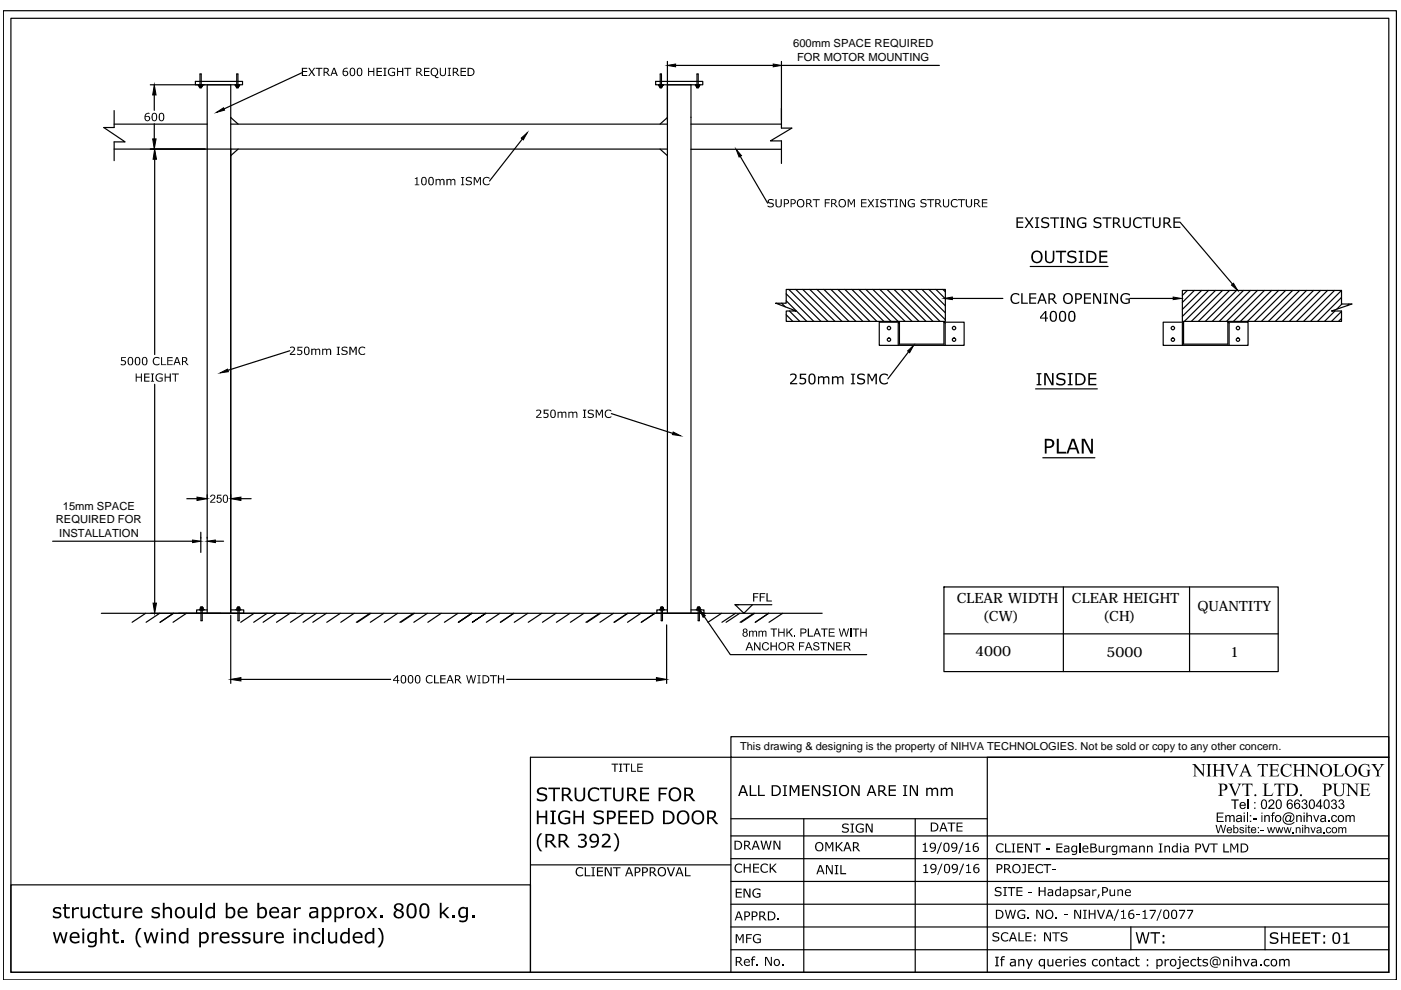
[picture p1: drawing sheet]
<svg xmlns="http://www.w3.org/2000/svg" width="297mm" height="210mm" viewBox="0 0 297 210" stroke-linecap="round" stroke-linejoin="round" font-family="sans-serif">
<defs><g id="words">
<g font-size="3">
<text x="202.8" y="127.9">CLEAR WIDTH</text>
<text x="208.3" y="131.6">(CW)</text>
<text x="227.3" y="127.9">CLEAR HEIGHT</text>
<text x="233.8" y="131.6">(CH)</text>
<text x="253.9" y="129.5">QUANTITY</text>
<text x="206.7" y="139.1">4000</text>
<text x="234.6" y="139.3">5000</text>
<text x="260.8" y="139.3">1</text>
</g>
<g font-size="2.4">
<text x="168.2" y="10.1">600mm SPACE REQUIRED</text>
<text x="169" y="12.9">FOR MOTOR MOUNTING</text>
<text x="11.8" y="110.9">REQUIRED FOR</text>
<text x="12.6" y="113.9">INSTALLATION</text>
<text x="13.3" y="108.1">15mm SPACE</text>
</g>
<text font-size="2.3" x="156.9" y="159">This drawing &amp; designing is the property of NIHVA TECHNOLOGIES. Not be sold or copy to any other concern.</text>
</g></defs>
<!-- layer: 0 -->
<g fill="none" stroke="#000" stroke-width=".25">
<path d="M.7 2.3h295.4v205.5h-295.4zM2.3 3.9h292.2v202.2h-292.2zM31.9 18h11.6M41.4 17.3h10v.7h-10zM42 18l1 .1zM42.2 18.4v-.3h.2v.3v-.3h.3l-.1 .3M42.2 18.4h.2M42.2 18.3l.1 .1M42.4 18.4h.3v.2h-.3zM42.4 18v-2.3h.3v2.3M42.4 18.4v.2M42.4 18.3v.1"/>
<path d="M42.4 18.3l.1 .1M42.4 18.4h.2M42.7 18.4h.1M42.7 18.3v.1M42.8 18.4l.1-.3h-.2v.5M49.9 18l.9 .1zM50 18.4v-.3h.2v.5M50.1 18.3v.1M50.1 18.4h.1M50.2 18.4h.3v.2h-.3zM50.2 18h.3M50.2 18.4v-.3h.3v.3v-.3h.2l-.1 .3"/>
<path d="M50.2 18v-2.3h.2v2.3M50.2 18.3v.1M50.2 18.3l.1 .1M50.2 18.4h.4M50.4 18.4v.2M50.5 18.3v.1M64 15.4l-16.5 7.7M139 17.3h10v.7h-10zM139.6 18l1 .1zM139.8 18.4v-.3h.2v.3v-.3h.2v.3M139.8 18.4h.1M139.8 18.3v.1"/>
<path d="M139.9 18.4h.4v.2h-.4zM139.9 18h.4M140 18.3v.1M140 18v-2.3h.2v2.3M140 18.4v.2M140 18.4h.2M140.3 18.3v.1M140.3 18.4h.1M140.4 18.4v-.3h-.2v.5M141.5 18h5v112M141.5 13v117M143.2 13.9h20.7"/>
<path d="M147.4 18l1 .1zM147.6 18.4h.1M147.7 18.4l-.1-.3h.2v.5M147.7 18.4h.4v.2h-.4zM147.7 18h.4M147.8 18.4v-.3h.3v.3v-.3h.1v.3M147.8 18v-2.3h.2v2.3M147.8 18.4h.4M147.8 18.3v.1M148 18.4v.2M148.1 18.3v.1M148.1 18.3l-.1 .1"/>
<path d="M165.7 13v14.2h2.2l-4.5 2.7h2.3v4.8M165.7 13.9h33.5M24.2 23.4v3.6h-2.2l4.5 3.1h-2.3v4M24.2 31.6h117.3M24.2 26.3h19.7M32.7 20.1v3.3M32.7 26.2v3.2M32.8 33.8v41.4M48.9 26.3h92.6M48.9 24.9l1.6 1.4M50.5 31.6l-1.6 1.4M110.7 29.5l-6.9 8.9"/>
<path d="M139.9 31.6l1.6 1.4M141.5 24.9l-1.6 1.4M146.5 26.3h19.2M146.5 31.7h19.2M157 33.2l5.8 9.9M218.4 56.5h16.5M250.3 47.2l11 13M61.5 74.4l-13.2 4.1M165.7 64.3l.8 .8M166.7 61.4h33.7v6.7h-33.7v-2.2h2.1l-4.3-1.6h2.2zM166.7 66.7l1.4 1.4M166.7 63.8l4.4 4.3"/>
<path d="M166.7 62.3l5.8 5.8M167.2 61.4l6.9 6.7M167.4 65.9l2.2 2.2M168.7 61.4l6.8 6.7M170.2 61.4l6.8 6.7M171.7 61.4l6.8 6.7M173.2 61.4l6.8 6.7M174.7 61.4l6.8 6.7M176.2 61.4l6.8 6.7M177.7 61.4l6.7 6.7M179.1 61.4l6.8 6.7M180.6 61.4l6.8 6.7"/>
<path d="M182.1 61.4l6.8 6.7M183.6 61.4l6.8 6.7M185.1 61.4l6.8 6.7M186.5 61.4l6.9 6.7M188.1 61.4l6.7 6.7M189.6 61.4l6.7 6.7M190.4 73.2h10M190.4 68.6v4.6M190.7 68.3h-4.3v4.9h4M190.7 68.3v4.7h9.4v-4.7M190.7 68.3l-.2 .2M191 61.4l6.8 6.7"/>
<path d="M192.5 61.4l6.8 6.7M192.6 74.6l-4.4 5.7M194 61.4l6.4 6.4M195.5 61.4l4.9 4.9M197 61.4l3.4 3.4M198.4 61.4l2 2M199.9 61.4l.5 .5M200.1 68.3h4.3v4.9h-4M200.2 68.3l.2 .2M200.4 68.6v4.6M201.9 63.3h10.7M239.6 63.3h9.1"/>
<path d="M250.7 61.6h33.7v2.9h2.2l-4.3 1.4h2.1v2.2h-33.7zM250.7 73.2h9.9M250.7 68.6v4.6M251 68.3l-.3 .2M251.7 61.6l-1 1M253.2 61.6l-2.5 2.5M254.7 61.6l-4 4M256.2 61.6l-5.5 5.5M257.7 61.6l-6.6 6.5M259.2 61.6l-6.6 6.5M260.3 68.3v4.7h-9.4v-4.7h-4.3v4.9h4.1M260.3 68.3h4.3v4.9h-4"/>
<path d="M260.4 68.3l.2 .2M260.6 68.6v4.6M260.7 61.6l-6.6 6.5M262.2 61.6l-6.6 6.5M263.6 61.6l-6.6 6.5M265.1 61.6l-6.6 6.5M266.6 61.6l-6.6 6.5M268.1 61.6l-6.6 6.5M269.6 61.6l-6.6 6.5M271.1 61.6l-6.6 6.5M272.6 61.6l-6.6 6.5M274.1 61.6l-6.7 6.5"/>
<path d="M275.5 61.6l-6.6 6.5M277 61.6l-6.6 6.5M278.5 61.6l-6.6 6.5M280 61.6l-6.6 6.5M281.5 61.6l-6.6 6.5M282.9 61.6l-6.5 6.5M283 65.9l-2.2 2.2M284.4 61.6l-6.5 6.5M284.4 63.1l-5.1 5M284.4 66l-2.1 2.1M284.4 67.5l-.6 .6M284.5 64.5l-1.1 1.1"/>
<path d="M286 64.5l-.3 .3M32.8 81.5v46.4M129.6 87.7l13 4.2M219.6 82.5h13M221.1 97.1h11M11.2 114.8h29.6M39.6 105.7h2.2M42.6 112.8v4.3M45.7 114.8h1.7M51.1 105.7h2.1M21.5 130h152.8M30.9 130l-2.9 1.9"/>
<path d="M33.9 130l-2.9 1.9M36.8 130l-2.9 1.9M39.5 130l-2.8 1.9M42.3 129.2l1 .1zM42.4 128.9v.3h.2v-.3v.3h.3v-.3M42.5 128.9h.1M42.6 128.7h.4v.2h-.4zM42.6 129.3h.4M42.6 128.9h.1M42.6 129.3v2.3h.3v-2.3M42.6 128.7v.2M42.7 128.9h.2"/>
<path d="M42.7 128.9h.1M42.9 128.7v.2M42.9 128.9h.1M42.9 128.9h.2v.3h-.2zM43 128.9h.1M43.9 129.3h-2.2v.7h10v-.7h-2.8M43.9 130v-112h5v112M48.9 130.5v14.4M50.1 129.2l1 .1zM50.3 128.9h.4M50.3 128.9h.1M50.4 128.7h.3v.2h-.3z"/>
<path d="M50.4 129.3h.3v2.3h-.3v-2.3M50.4 128.9h.1M50.4 128.7v.5h-.2v-.3M50.5 128.9h-.1M50.7 128.7v.2M50.7 128.9h.2v.3h-.2v-.3v.3h-.3v-.3M50.8 128.9h-.1M53.9 130l-2.9 1.9M56.6 130l-2.8 1.9M58.6 130l-2.8 1.9M61.5 130l-2.9 1.9M64.5 130l-2.9 1.9"/>
<path d="M67.1 130l-2.9 1.9M69.2 130l-2.9 1.9M72.2 130l-2.9 1.9M75.1 130l-2.9 1.9M78.4 130l-2.8 1.9M78.6 130l-2.8 1.9M81.4 130l-2.9 1.9M84.3 130l-2.8 1.9M87.7 130l-2.9 1.9M87.9 130l-2.9 1.9M90.6 130l-2.9 1.9M93.5 130l-2.8 1.9"/>
<path d="M97.1 130l-2.9 1.9M100 130l-2.8 1.9M100.1 130l-2.9 1.9M103 130l-2.9 1.9 2.9-1.9M106 130l-2.9 1.9M109 130l-2.9 1.9M111.9 130l-2.9 1.9M114.9 130l-2.9 1.9M117.9 130l-2.9 1.9M120.8 130l-2.8 1.9M123.8 130l-2.9 1.9M127.1 130l-2.9 1.9"/>
<path d="M127.3 130l-2.9 1.9M130.1 130l-2.9 1.9M133 130l-2.8 1.9M133.1 130l-2.8 1.9M135.9 130l-2.9 1.9M138.8 130l-2.8 1.9M139.9 129.2l.9 .1zM140 128.9v.3h.2v-.3v.3h.3v-.3M140.1 128.9h.1M140.2 128.7h.3v.2h-.3zM140.2 129.3h.3M140.2 128.9h.1"/>
<path d="M140.2 128.7v.2M140.2 129.3v2.3h.2v-2.3M140.2 128.9h.2M140.3 128.9h-.1M140.4 128.7v.2M140.5 128.9h.1M140.5 128.9h.2v.3h-.2zM140.6 128.9h-.1M141.3 132.5v12.4M141.5 129.3h-2.2v.7h10v-.7h-2.8M147.6 129.2l1.1 .1zM147.9 128.9h.3"/>
<path d="M147.9 128.9h.1M147.9 128.7h.4v.2h-.4zM147.9 129.3h.4M148 128.9h.1M148 128.7v.5h-.2v-.3M148 129.3v2.3h.3v-2.3M148.3 128.9h.1M148.3 128.7v.2M148.3 128.9l.1 .3h-.1v-.3v.3h-.3v-.3M149.3 130.7l5.5 8.1h29M153 130l-2.9 1.9M155.9 130l-2.8 1.9"/>
<path d="M156.8 130l-2.8 1.9M159.5 128.2l-1.8 1.8-1.8-1.8h7.7M159.8 130l-2.9 1.9M160 130l-2.8 1.9M163 130l-2.9 1.9M165.9 130l-2.8 1.9M200.1 124.4h70.9v18h-70.9zM200.1 134.4h70.9M225.5 124.4v18M252.2 124.4v18M51.1 144h31.7M107.4 144h31.8"/>
<path d="M155 177.2h139.5M155 173.6h54.3M170.4 173.6v32.5M194 173.6v32.5M264.6 169.5v2M2.3 187.6h110.2v18.5h-110.2zM112.5 183.4h42.5M155 191.7h139.5M155 186.9h139.5M155 182.1h139.5M155 196.5h139.5M239.8 196.5v4.9"/>
<path d="M268.2 196.5v4.9M112.5 206.1v-45.5h42.5v45.5M112.5 206.1h182M155 201.4h139.5M209.3 206.1v-45.5h85.2h-139.5v-4.4h139.5v49.9"/>
<circle cx="188.5" cy="72" r=".36"/>
<circle cx="188.5" cy="69.6" r=".36"/>
<circle cx="202.3" cy="72" r=".36"/>
<circle cx="202.3" cy="69.6" r=".36"/>
<circle cx="248.7" cy="72" r=".36"/>
<circle cx="248.7" cy="69.6" r=".36"/>
<circle cx="262.5" cy="72" r=".36"/>
<circle cx="262.5" cy="69.6" r=".36"/>
</g>
<g fill="#000">
<path d="M64 14.4h1.1v.2h-.9v.5h.9v.2h-.9v.6h.9v.2h-1.1zM65.3 14.4h.3l.5 .7 .5-.7h.2l-.6 .8 .6 .9h-.3l-.4-.7-.5 .7h-.3l.6-.8zM66.9 14.4h1.5v.2h-.6v1.5h-.3v-1.5h-.6zM78 14.4h.3v.7h.8v-.7h.3v1.7h-.3v-.8h-.8v.8h-.3zM79.8 14.4h1.2v.2h-.9v.5h.9v.2h-.9v.6h.9v.2h-1.2zM81.3 14.4h.6v.1h-.2v1.4h.2v.2h-.6v-.2h.2v-1.4h-.2zM82.5 14.6l.6-.3 .7 .2v.3l-.5-.3-.5 .1-.3 .5v.5l.5 .3h.6v-.5h-.5v-.2h.7l-.1 .8-.7 .2-.6-.4-.2-.8zM84.2 14.4h.2v.7h.8v-.7h.3v1.7h-.3v-.8h-.8v.8h-.2zM85.7 14.4h1.5v.2h-.6v1.5h-.3v-1.5h-.6zM89.9 14.4h1.1v.2h-.9v.5h.9v.2h-.9v.6h.9v.2h-1.1zM93.2 14.4h.3v1.2l.2 .3 .6-.1v-1.4h.3v1.2l-.4 .5-.4 .1-.5-.3zM94.9 14.4h.7v.1h-.2v1.4h.2v.2h-.7v-.2h.3v-1.4h-.3z"/>
<path d="M97.6 14.4h1.2v.2h-.9v.5h.9v.2h-.9v.6h.9v.2h-1.2zM88 37.8l.5-.3v1.6h.4v.2h-.9v-.2h.3v-1.2h-.3zM92.4 38h.2v.1l.5-.1a.34 .34 0 0 0 .6 0h.4l.1 .2 .1 1.1h-.3v-.8a.3 .3 0 0 0-.2-.4 .3 .3 0 0 0-.4 .3v.9h-.2v-.9a.32 .32 0 0 0-.3-.3 .32 .32 0 0 0-.3 .2v1h-.2zM94.6 38h.3v.1l.2-.1h.3a.31 .31 0 0 0 .3 .1 .31 .31 0 0 0 .3-.1h.3l.2 .2v1.1h-.2v-.8a.32 .32 0 0 0-.3-.4 .32 .32 0 0 0-.3 .3v.9h-.2v-.8a.32 .32 0 0 0-.2-.4 .32 .32 0 0 0-.4 .2v1h-.3zM97.7 37.5h.7v.2h-.2v1.4h.2v.2h-.7v-.2h.3v-1.4h-.3zM98.9 37.7l.4-.2h.5l.2 .1v.3l-.6-.2a.32 .32 0 0 0-.4 .3 .32 .32 0 0 0 .5 .3l.5 .2v.5l-.3 .3-1-.2v-.3l.6 .3 .4-.1a.29 .29 0 0 0 .1-.4 .29 .29 0 0 0-.4-.1l-.6-.2-.1-.4zM100.4 37.5h.3l.5 1 .5-1h.3v1.8h-.2v-1.5l-.6 1h-.1l-.4-1v1.5h-.3zM102.5 37.8l.6-.3 .7 .2v.2l-.4-.2-.6 .1-.2 .5 .2 .7 .5 .1 .5-.3v.3l-.9 .2-.4-.3-.2-.3zM162.8 42.4l.4-.2h.5l.3 .1v.3l-.6-.2a.32 .32 0 0 0-.4 .4 .32 .32 0 0 0 .5 .2l.5 .2v.5l-.4 .3-.8-.1v-.4l.6 .3 .5-.3-.2-.2-.8-.3-.1-.2zM164.4 42.2h.3v1.3l.3 .3 .4-.1 .1-.2v-1.3h.3l-.1 1.4-.2 .3-.7 .1-.3-.3zM172.3 42.2h1.5v.2h-.6v1.5h-.2v-1.5h-.7zM174.9 42.2h1.1v.2h-.9v.5h.7v.2h-.7v.8h-.2z"/>
<path d="M179.7 42.2h.3l.5 1 .5-1h.3v1.7h-.3v-1.5l-.5 1.1h-.1l-.5-1.1v1.5h-.2zM182.6 42.2h1.1v.2h-.9v.5h.9v.2h-.9v.7h.9v.1h-1.1zM183.9 42.2h.3l.4 .7 .5-.7h.3l-.6 .9 .6 .8h-.3l-.5-.6-.4 .6h-.3l.6-.8zM185.6 42.2h.7v.2h-.2v1.4h.2v.1h-.7v-.1h.2v-1.4h-.2zM186.7 42.4l.4-.2h.4l.4 .1v.3l-.4-.2h-.4a.26 .26 0 0 0-.2 .4 .26 .26 0 0 0 .3 .2l.6 .1 .1 .2v.4l-.4 .3-.9-.2v-.3l.7 .3a.3 .3 0 0 0 .4-.4 .3 .3 0 0 0-.5-.2l-.5-.2zM188.1 42.2h1.5v.2h-.7v1.5h-.2v-1.5h-.6zM189.7 42.2h.7v.2h-.3v1.4h.3v.1h-.7v-.1h.2v-1.4h-.2zM190.8 42.2h.3l.8 1.4v-1.4h.2v1.7h-.3l-.8-1.5v1.5h-.2zM192.7 42.4l.4-.2 .9 .1v.3l-.4-.2h-.5l-.4 .4v.6l.4 .4 .6-.1v-.4h-.4v-.2h.7v.7l-.9 .2-.5-.4-.2-.7zM195.2 42.4l.4-.2h.5l.3 .1v.3l-.6-.2a.32 .32 0 0 0-.4 .4 .32 .32 0 0 0 .5 .2l.5 .2v.5l-.4 .3-.8-.1-.1-.4 .7 .3 .4-.3-.1-.2-.6-.1-.3-.3zM196.6 42.2h1.5v.2h-.7v1.5h-.2v-1.5h-.6zM199.9 42.2h.2l.1 1.4 .3 .2 .5-.3v-1.3h.2v1.3l-.3 .4-.6 .1-.3-.3z"/>
<path d="M201.7 42.5l.5-.3 .8 .2v.2l-.4-.2h-.4l-.4 .4v.5l.3 .4 .6 .1 .3-.3v.3l-.8 .2-.4-.2-.2-.5zM203.1 42.2h1.5v.2h-.7v1.5h-.2v-1.5h-.6zM204.8 42.2h.2v1.3l.3 .3h.4l.2-.3v-1.3h.2v1.2l-.2 .5-.7 .1-.3-.2zM208.2 42.2h1.1v.2h-.9v.5h.9v.2h-.9v.7h.9v.1h-1.1zM215.5 46.1h1.4v.2h-1.1v.7h1.1v.2h-1.1v.9h1.1v.2h-1.4zM217.2 46.1h.4l.6 .9 .6-.9h.3l-.7 1.1 .7 1.1h-.3l-.6-.9-.6 .9h-.4l.8-1.1zM219.4 46.1h.9v.2h-.3v1.8h.3v.2h-.9v-.2h.3v-1.8h-.3zM220.9 46.3l.5-.3 1 .2v.4l-1-.3-.3 .3 .2 .4 1 .2 .2 .5-.2 .4-.3 .2-.7 .1-.5-.2v-.4l.6 .3h.5a.4 .4 0 0 0 .2-.6 .4 .4 0 0 0-.6-.1l-.7-.4v-.4zM221.6 53.2h.3v2l.5 .3 .6-.1 .2-.3v-1.9h.3v1.9l-.4 .6-.7 .1-.7-.3-.1-.4zM222.7 46.1h1.9v.2h-.8v2h-.3v-2h-.8zM224.8 46.1h.8v.2h-.2v1.8h.2v.2h-.8v-.2h.2v-1.8h-.2zM223.8 53.2h2.2v.3h-.9v2.2h-.3v-2.2h-1z"/>
<path d="M226.1 46.1h.5l1 1.8v-1.8h.3v2.2h-.4l-1.1-2v2h-.3zM226.4 53.5l.4-.3 .7-.1 .6 .2 .1 .4-.5-.2h-.7a.43 .43 0 0 0-.3 .5 .43 .43 0 0 0 .6 .3l.5 .1 .4 .3-.1 .8-.8 .3-1-.2v-.5l.9 .4 .5-.1 .2-.2-.2-.5-1-.2-.3-.2zM228.7 53.2h1v.3h-.3v2h.3v.2h-1v-.2h.4v-2h-.4zM228.6 46.4l.7-.4 1 .3v.3l-.6-.3h-.6l-.3 .3-.2 .5 .2 .7 .5 .3 .7-.1v-.5h-.6v-.3h.9v1l-1 .2-.8-.4-.2-.5v-.6zM231.9 46.3l.6-.3 1 .2v.4l-1-.3-.4 .3 .2 .3 1.1 .4 .1 .6-.1 .3-.5 .2-1.1-.2v-.4l.7 .3h.4a.4 .4 0 0 0 .3-.6 .4 .4 0 0 0-.6-.1l-.7-.3zM233.1 53.2h1.7v.3h-1.4v.7h1.4v.3h-1.4v.9h1.4v.3h-1.7zM233.8 46.1h1.9v.2h-.8v2h-.3v-2h-.8zM238.1 46.1h.3v1.7l.3 .3h.5l.2-.2 .1-1.8h.3v1.6l-.3 .5-.8 .2-.6-.5zM240.5 46.4l.6-.4 .9 .2v.4l-.4-.3h-.5l-.4 .3-.2 .3v.6l.3 .5 .7 .1 .5-.3v.4l-.9 .2-.7-.4-.2-.4v-.8zM242.2 46.1h1.9v.2h-.8v2h-.3v-2h-.8zM244.4 46.1h.3v1.7l.3 .3h.5l.2-.2 .1-1.8h.3v1.6l-.3 .5-.8 .2-.6-.5zM248.8 46.1h1.5v.2h-1.2v.7h1.2v.2h-1.2v.9h1.2v.2h-1.5z"/>
<path d="M25.7 75.7h1v.2h-.8v.5h.5l.3 .3v.3l-.3 .4h-.8v-.3l.5 .2 .4-.3-.1-.4h-.7zM32.5 76l.5-.3 .8 .1v.3l-.4-.2h-.4l-.4 .5v.4l.2 .4h.7l.3-.2v.3l-.8 .2-.5-.4-.1-.7zM34.1 75.7h.3v1.5h.8v.2h-1.1zM35.5 75.7h1.1v.2h-.9v.5h.9v.2h-.9v.6h.9v.2h-1.1zM36.4 79.2h1.5v.2h-.6v1.5h-.2v-1.5h-.7zM61.5 73.6l.6-.1 .4 .2v.6l-.8 .7h.9v.3h-1.1v-.3l.8-.8-.1-.5-.7 .1zM63.1 73.5h1v.2h-.8v.5h.5l.3 .4v.4l-.4 .3-.7-.1v-.3l.6 .2 .3-.2-.2-.5h-.6zM66 73.9h.2v.2l.2-.2h.4a.27 .27 0 0 0 .2 .2 .27 .27 0 0 0 .3-.2h.4l.2 .3v1.1h-.2l-.1-1.1-.6 .1v1h-.2v-.8a.31 .31 0 0 0-.2-.4 .31 .31 0 0 0-.4 .2v1h-.2zM68.3 73.9h.2v.2l.6-.2a.28 .28 0 0 0 .2 .2 .28 .28 0 0 0 .3-.2h.4l.2 .3v1.1h-.2v-.8a.3 .3 0 0 0-.3-.4 .3 .3 0 0 0-.3 .3v.9h-.2v-.8a.33 .33 0 0 0-.3-.4 .33 .33 0 0 0-.4 .2v1h-.2zM71.4 73.5h.7v.2h-.2v1.4h.2v.2h-.7v-.2h.2v-1.4h-.2zM72.5 73.7l.4-.2 .7 .1v.3l-.3-.2h-.5l-.2 .2 .2 .3 .6 .1a.54 .54 0 0 1 .2 .8 .54 .54 0 0 1-.8 .2l-.4-.1v-.4l.3 .2h.5a.26 .26 0 0 0 .3-.2 .26 .26 0 0 0-.3-.3l-.8-.3zM74.1 73.5h.3l.5 1 .4-1h.3v1.8h-.2v-1.5l-.5 1h-.1l-.5-1v1.5h-.2z"/>
<path d="M76.1 73.8l.6-.3 .7 .1v.3l-.4-.2h-.5l-.3 .5v.4l.3 .4 .4 .1 .5-.3v.4l-.8 .1-.4-.3-.2-.5zM214.4 62.5l.7-.4 1 .2v.4l-.6-.3-.6 .1-.4 .6 .1 .7 .3 .3 .6 .1 .6-.3v.3l-1 .3-.7-.4-.2-.5v-.6zM216.5 62.2h.3v2h1.1v.2h-1.4zM218.2 62.2h1.5v.2h-1.2v.7h1.2v.2h-1.2v.9h1.2v.2h-1.5zM229.8 62.2h1.5v.2h-1.2v.7h1.2v.2h-1.2v.9h1.2v.2h-1.5zM231.8 62.2h.4l1 1.8v-1.8h.3v2.2h-.4l-1.1-2v2h-.2zM234 62.2h.9v.2h-.3v1.8h.3v.2h-.9v-.2h.3v-1.8h-.3zM235.4 62.2h.4l1 1.8v-1.8h.3v2.2h-.4l-1.1-2v2h-.2zM237.7 62.6l.7-.5 1.1 .2 .1 .4-.7-.3-.7 .1-.3 .4v.7l.3 .5 .7 .1 .4-.1v-.6h-.7v-.2h1v.9l-.7 .3-.9-.2-.3-.3-.2-.6zM28.8 79.2h.2v.7h.9v-.7h.2v1.7h-.2v-.8h-.9v.8h-.2zM30.6 79.2h1.1v.2h-.9v.5h.9v.2h-.9v.6h.9v.2h-1.1zM32 79.2h.7v.2h-.2v1.4h.2v.1h-.7v-.1h.2v-1.4h-.2z"/>
<path d="M33.1 79.4l.6-.3 .8 .2v.3l-.4-.2h-.7l-.2 .6 .1 .5 .4 .3 .6-.1v-.5h-.5v-.2h.7v.8l-.4 .1-.8-.1-.3-.5zM34.9 79.2h.2v.7h.9v-.7h.2v1.7h-.2v-.8h-.9v.8h-.2zM113.7 86.9h.8l.2 .2-.1 .6-.7 .7h.9v.2h-1.1v-.3l.8-.7v-.3a.46 .46 0 0 0-.4-.3 .46 .46 0 0 0-.4 .2zM115.3 86.9h1v.2h-.8v.4l.6 .1 .2 .3v.4l-.3 .3-.8-.1v-.2l.7 .1 .2-.3-.2-.4h-.6zM118.2 87.3h.2v.1l.3-.1h.3a.24 .24 0 0 0 .3 .2 .24 .24 0 0 0 .2-.2h.2a.34 .34 0 0 1 .4 .4v.9h-.2v-.7a.3 .3 0 0 0-.3-.4 .3 .3 0 0 0-.3 .3v.8h-.3v-.7a.33 .33 0 0 0-.2-.4 .33 .33 0 0 0-.4 .1v1h-.2zM120.5 87.3l.3 .1 .5-.1 .2 .2 .3-.2h.4l.2 .3v1h-.2v-.8a.32 .32 0 0 0-.3-.3 .32 .32 0 0 0-.3 .3v.8h-.2v-.7a.35 .35 0 0 0-.3-.4 .35 .35 0 0 0-.4 .1v1h-.2zM123.6 86.9h.7v.2h-.2v1.3h.2v.2h-.7v-.2h.2v-1.3h-.2zM124.7 87.1l.3-.2h.5h.3v.3l-.5-.2a.33 .33 0 0 0-.5 .4 .33 .33 0 0 0 .5 .2l.5 .1 .1 .5-.5 .4-.8-.1v-.3l.5 .2a.32 .32 0 0 0 .6-.1 .32 .32 0 0 0-.4-.4l-.6-.2zM126.3 86.9h.3l.5 .9 .4-.9h.3v1.7h-.2v-1.5l-.5 1h-.1l-.5-1v1.5h-.2zM128.3 87.2l.5-.3 .8 .1v.3l-.5-.3-.5 .2-.2 .4 .1 .4 .2 .4h.6l.3-.2v.3l-.8 .1-.5-.3-.1-.3zM167.5 79.3l.9-.1 .4 .2v.8l-1 1h1.2v.3h-1.5v-.4l1-.9 .1-.3a.6 .6 0 0 0-.5-.5 .6 .6 0 0 0-.6 .3zM169.6 79.2h1.3v.3h-1v.6h.6l.4 .4v.6l-.4 .4-1-.1v-.3l.8 .2 .3-.4-.1-.5h-.9z"/>
<path d="M173.4 79.8h.3v.2l.4-.3 .5 .1a.24 .24 0 0 0 .2 .2 .24 .24 0 0 0 .2-.2l.5-.1 .3 .3v1.5h-.2v-1.1a.41 .41 0 0 0-.4-.4 .41 .41 0 0 0-.4 .4v1.1h-.3v-1a.44 .44 0 0 0-.3-.5 .44 .44 0 0 0-.5 .2v1.3h-.3zM176.4 79.8h.3v.2l.4-.3 .4 .1a.28 .28 0 0 0 .2 .2 .28 .28 0 0 0 .3-.2l.5-.1 .3 .3v1.5h-.2v-1.1a.41 .41 0 0 0-.4-.4 .41 .41 0 0 0-.4 .4v1.1h-.3v-1.1a.44 .44 0 0 0-.3-.4 .44 .44 0 0 0-.5 .2v1.3h-.3zM180.4 79.2h.9v.2h-.3v1.9h.3v.2h-.9v-.2h.3v-1.9h-.3zM181.8 79.5l.4-.3h.7l.4 .2v.3l-.8-.3a.41 .41 0 0 0-.4 .5 .41 .41 0 0 0 .6 .3l.4 .1 .3 .3-.1 .7-.6 .2-1-.1v-.4l.7 .3 .5-.1a.38 .38 0 0 0 .2-.5 .38 .38 0 0 0-.6-.2l-.7-.3zM183.9 79.2h.4l.6 1.3 .6-1.3h.4v2.3h-.3v-2l-.6 1.3h-.2l-.6-1.3v2h-.3zM186.6 79.6l.7-.4 .9 .2v.3l-.6-.3-.5 .1-.4 .8v.4l.3 .4 .6 .2 .6-.3v.4l-.9 .1-.7-.4-.2-.5zM219.8 79.1h1v.3h-.3v2h.3v.3h-1v-.3h.3v-2h-.3zM221.4 79.1h.5l1.1 2.1v-2.1h.4v2.6h-.4l-1.3-2.3v2.3h-.3zM224.2 79.3l.4-.2 1.2 .1v.5l-.6-.3h-.5l-.3 .1a.48 .48 0 0 0 .1 .6 .48 .48 0 0 0 .6 .1l.7 .3v.9l-.6 .3h-.7l-.6-.2v-.4l.8 .3h.5l.3-.2a.56 .56 0 0 0-.2-.6 .56 .56 0 0 0-.6-.1l-.7-.4v-.5zM224.1 93h.4v2.8h1.5v.4h-1.9zM226.4 79.1h1v.3h-.3v2h.3v.3h-1v-.3h.3v-2h-.3zM229.3 93h.7l1.3 2.6v-2.6h.4v3.2h-.5l-1.4-2.8v2.8h-.5z"/>
<path d="M230.7 79.1h1.7v.3h-1.3v.7h1.3v.3h-1.3v1h1.3v.3h-1.7zM44.6 105.1l.5-.3 .5 .3v.5l-.8 .8h.9v.2h-1.2l.1-.3 .9-.9-.2-.3h-.4l-.1 .3h-.2zM46.1 104.9h.8v.2h-.6l-.1 .5 .2-.2 .4 .2 .2 .6-.4 .4h-.3l-.3-.2-.1-.2 .2-.1 .2 .3 .3 .1 .2-.4a.36 .36 0 0 0-.2-.5 .36 .36 0 0 0-.5 .2h-.2zM158.8 133.8h.2v.1l.2-.2h.3l.2 .2 .2-.1a.4 .4 0 0 1 .6 .3v.9h-.2v-.8a.29 .29 0 0 0-.3-.3 .29 .29 0 0 0-.2 .4v.7h-.3v-.8a.28 .28 0 0 0-.3-.3 .28 .28 0 0 0-.2 .5v.6h-.2zM159.9 136.2h.2l.9 1.3v-1.3h.2v1.7h-.2l-.9-1.3v1.3h-.2zM159.7 125.8h1.1v.2h-.9v.5h.8v.2h-.8v.8h-.2zM160.8 133.8h.2v.1l.5-.2a.26 .26 0 0 0 .2 .2 .26 .26 0 0 0 .3-.2h.3l.2 .2v1.1h-.2v-.8a.27 .27 0 0 0-.3-.3 .27 .27 0 0 0-.2 .4v.7h-.2v-.8a.3 .3 0 0 0-.4-.3 .3 .3 0 0 0-.2 .5v.6h-.2zM161.1 125.8h1.1v.2h-.9v.5h.8v.2h-.8v.8h-.2zM161.7 136.4l.8-.3 .5 .3 .1 .2-.3 .1-.3-.4h-.3l-.4 .5v.6l.4 .3h.4l.2-.4 .3 .1-.3 .4-.7 .1-.3-.2-.3-.6zM163.4 136.2h.2v.7h.9v-.7h.2v1.7h-.2v-.8h-.9v.8h-.2zM162.5 125.8h.3v1.5h.8v.2h-1.1zM163.4 133.3h1.3v.2h-.5v1.5h-.3v-1.5h-.5z"/>
<path d="M165 133.3h.2v.7h.9v-.7h.3v1.7h-.3v-.8h-.9v.8h-.2zM166.7 133.3h.2v.8l.9-.8h.3l-.7 .7 .7 1h-.3l-.6-.9-.3 .3v.6h-.2zM168.4 134.7h.2v.3h-.2zM169.4 136.2h1.1v.2h-.9v.5h.8v.2h-.8v.8h-.2zM171.3 133.3h.2v1.5h.9v.2h-1.1zM172.6 136.3l.3-.2 .4 .1 .4 .3-.2 .2a.38 .38 0 0 0-.5-.4 .38 .38 0 0 0-.3 .5l.9 .2 .2 .5-.5 .4h-.5l-.3-.2-.1-.3 .2-.1 .1 .3 .6 .1a.33 .33 0 0 0 .2-.5 .33 .33 0 0 0-.5-.1l-.5-.3zM173.9 136.2h1.4v.2h-.6v1.5h-.2v-1.5h-.6zM174.1 133.3h1.4v.2h-.6v1.5h-.2v-1.5h-.6zM175.5 136.2h.3l.9 1.3v-1.3h.2v1.7h-.3l-.8-1.3v1.3h-.3zM175.7 133.3h1.2v.2h-1v.5h1v.2h-1v.6h1.1v.2h-1.3zM177.3 136.2h1.2v.2h-1v.5h1v.2h-1v.6h1v.2h-1.2zM177.8 133.3h.2l.4 1.4 .4-1.4h.3l.3 1.4 .4-1.4h.2l-.4 1.7h-.2l-.5-1.5-.4 1.5h-.2z"/>
<path d="M180.3 133.3h.2v1.7h-.2zM180.8 133.3h1.3v.2h-.5v1.5h-.3v-1.5h-.5zM182.4 133.3h.2v.7h.9v-.7h.3v1.7h-.3v-.8h-.9v.8h-.2zM90.5 143.4l.5-.3 .7 .2v.2l-.4-.2-.6 .1-.2 .5 .2 .7 .6 .1 .4-.2-.1 .3-.6 .1-.5-.2-.2-.4zM92 143.2h.3v1.5h.8v.2h-1.1zM93.3 143.2h1.2v.2h-.9v.4h.9v.2h-.9v.7h.9v.2h-1.2zM98.8 143.2h.2l.4 1.4 .4-1.4h.2l.4 1.4 .3-1.4h.3l-.5 1.7h-.3l-.3-1.4-.4 1.4h-.2zM101.2 143.2h.7v.1h-.2v1.4h.2v.2h-.7v-.2h.3v-1.4h-.3zM103.9 143.2h1.5v.2h-.7v1.5h-.2v-1.5h-.6zM105.6 143.2h.2v.6h.9v-.6h.2v1.7h-.2v-.9h-.9v.9h-.2zM113.9 167.3l.5-.3 1-.1 .5 .2v.5l-.8-.4-.6 .1a.44 .44 0 0 0-.3 .6 .44 .44 0 0 0 .6 .3l.9 .2 .3 .4-.1 .7-.5 .4h-.9l-.7-.2v-.5l.8 .4 .7-.1 .3-.3-.1-.4-1.2-.3-.4-.3-.1-.3zM113.8 171.9h.4v1.1h1.4v-1.1h.4v2.8h-.4v-1.4h-1.4v1.4h-.4z"/>
<path d="M116.7 171.9h1.1v.3h-.3v2.2h.3v.3h-1.1v-.3h.3v-2.2h-.3zM116.3 167h2.4v.3h-1v2.6h-.4v-2.6h-1zM118.6 172.2l.9-.4h.7l.7 .3v.4l-.7-.3h-.9l-.4 .3-.2 .4 .2 1.2 .8 .4 .8-.1v-.8h-.8v-.3h1.2l-.1 1.3-1.1 .2-.8-.2-.3-.3-.3-.5v-.8zM121.6 171.9h.3v1.1h1.5v-1.1h.4v2.8h-.4v-1.4h-1.5v1.4h-.3zM121.8 167h.4l.1 2.2 .6 .4 .4-.1 .3-.4 .1-2.1h.4v2l-.4 .7-1.1 .2-.5-.2-.3-.8zM122.6 176.9l.4-.1h.8l.5 .3 .1 .6-.6 .4 .6 .4v.5l-.4 .6-.8 .2-.7-.2v-.4l1 .2 .5-.3v-.6l-.2-.2h-.6v-.3h.4l.3-.3a.55 .55 0 0 0-.2-.6 .55 .55 0 0 0-.7 .1l-.4 .1zM124.9 167.4l.5-.4 .5-.1 1.1 .3v.4l-.6-.3h-.7l-.4 .3-.3 .5v.7l.5 .6 .9 .2 .6-.4v.5l-.6 .2h-.7l-.8-.5-.3-.8 .1-.6zM126 172.2l.6-.4 1.4 .2v.5l-.7-.3h-.8l-.2 .3v.3l.1 .2 1.4 .3 .2 .4v.4l-.3 .5-.4 .2h-.9l-.6-.2v-.5l.7 .3 .5 .1 .5-.1 .2-.4a.6 .6 0 0 0-.8-.5l-.5-.1-.5-.4-.1-.5zM127.7 176.9l1.1-.1 .6 .4-.1 .9-1.3 1.3h1.5v.3h-1.9v-.4l1.1-1 .3-.6v-.4l-.3-.2h-.6l-.4 .2zM127.2 167h2.5v.3h-1.1v2.6h-.4v-2.6h-1zM129.7 161.9h1.4v.2h-.6v1.5h-.3v-1.5h-.5zM130.1 176.7h.4l.2 .2 .4 .7 .2 .7-.3 1.4-.5 .8h-.4l.7-1 .1-1.1-.2-1z"/>
<path d="M131.3 161.9h.6v.2h-.2v1.4h.2v.1h-.6v-.1h.2v-1.4h-.2zM130 167h.4v2.2l.2 .3 .4 .1 .6-.1 .2-.4v-2.1h.4v2.1l-.4 .7-1 .1-.6-.4-.2-.4zM131.1 171.9h1.9v.3h-1.5v.8h1.5v.3h-1.5v1.1h1.5v.3h-1.9zM132.1 161.9h1.4v.2h-.5v1.5h-.3v-1.5h-.6zM133.8 161.9h.2v1.5h.9v.2h-1.1zM133.6 171.9h1.9v.3h-1.5v.8h1.5v.3h-1.5v1.1h1.5v.3h-1.9zM135.1 161.9h1.2v.2h-1v.5h1v.2h-1v.6h1v.2h-1.2zM135.7 167h1.9v.3h-1.5v.8h1.5v.3h-1.5v1.1h1.5v.4h-1.9zM139.6 167h1.9v.3h-1.5v.8h1.3v.4h-1.3v1.4h-.4zM158.9 166.5h.3v2h1.2v.3h-1.5zM160.7 166.5h.3v2h1.2v.3h-1.5zM161.2 178.3h.3l.4 1.6 .4-1.6h.2l.5 1.6 .4-1.6h.2l-.5 1.9h-.3l-.4-1.6-.4 1.6h-.3z"/>
<path d="M166 166.5h.9v.2h-.3v1.9h.3v.2h-.9v-.2h.3v-1.9h-.3zM167.4 166.5h.4l.6 1.3 .6-1.3h.5v2.3h-.4v-2l-.6 1.3h-.2l-.6-1.3v2h-.3zM170.1 166.5h1.5v.2h-1.2v.7h1.2v.3h-1.2v.8h1.2v.3h-1.5zM172.1 166.5h.5l1 1.8v-1.8h.3v2.3h-.4l-1.1-2.1v2.1h-.3zM174.5 166.7l.4-.3h.8l.4 .2v.3l-.9-.2a.41 .41 0 0 0-.5 .5 .41 .41 0 0 0 .6 .3l.8 .2 .1 .3-.1 .5-.6 .3-1.1-.2v-.3l.6 .3 .6-.1a.42 .42 0 0 0 .2-.5 .42 .42 0 0 0-.6-.2l-.4-.1-.4-.3zM176.6 166.5h.9v.2h-.3v1.9h.3v.2h-.9v-.2h.3v-1.9h-.3zM178.6 174.9l.6-.3 .7 .1v.3l-.4-.2-.5 .1a.34 .34 0 0 0-.1 .4 .34 .34 0 0 0 .5 .2l.5 .2v.6l-.4 .3-1-.2v-.3l.9 .2a.35 .35 0 0 0 .3-.4 .35 .35 0 0 0-.5-.2l-.6-.3zM180.3 174.6h.8v.2h-.3v1.5h.3v.2h-.8v-.2h.3v-1.5h-.3zM180.5 166.5h.5l1 1.8v-1.8h.3v2.3h-.4l-1.1-2.1v2.1h-.3zM181.6 174.9l.8-.3 .7 .1v.4l-.4-.3-.8 .1-.2 .4v.5l.3 .5h.7h.2v-.5h-.5v-.2h.7v.8l-.4 .2-1-.2-.3-.7zM183.5 174.6h.5l.8 1.6v-1.6h.2v1.9h-.3l-.9-1.7v1.7h-.3zM188.4 166.5h1.5v.2h-1.2v.7h1.2v.3h-1.2v.8h1.2v.3h-1.5z"/>
<path d="M191.5 166.5h.8v.2h-.2v1.9h.2v.2h-.8v-.2h.3v-1.9h-.3zM192.9 166.5h.5l.9 1.8v-1.8h.3v2.3h-.3l-1.1-2.1v2.1h-.3zM196.4 167h.3v.2l.6-.2 .4 .3 .5-.3h.4l.3 .3v1.5h-.3v-1.2l-.2-.3h-.3l-.3 .2v1.3h-.3l-.1-1.4-.4-.1-.3 .2v1.3h-.3zM199.5 178.6h.2l-.9 2.4h-.2zM199.5 167h.3v.2l.6-.2 .4 .3 .5-.3 .5 .1 .2 .4v1.3h-.3v-1a.43 .43 0 0 0-.4-.5 .43 .43 0 0 0-.4 .4v1.1h-.3v-1.1a.42 .42 0 0 0-.3-.5 .42 .42 0 0 0-.5 .3v1.3h-.3zM200.9 174.4h1.7v.2h-.7v1.7h-.3v-1.7h-.7zM202.8 174.4h1.3v.2h-1v.6h1v.2h-1v.7h1v.2h-1.3zM204 178.6h.3l-.9 2.4h-.3zM219.1 178.8h1.6v.3h-.7v1.6h-.3v-1.6h-.6zM234.6 179.3h.3v.2l.6-.2v.3l-.6 .1v1h-.3zM252.8 162h.6l1.6 2v-1.8l-.3-.2h.9l-.4 .3v2.4l-1.8-2.1v1.9l.4 .1h-.9l.4-.2v-2zM254.8 178.8h.3l.6 1.7 .6-1.7h.2l-.7 1.9h-.3z"/>
<path d="M255.8 162h1.1l-.4 .3v2.1l.4 .2h-1.1l.3-.1v-2.3zM257 162h1.2l-.4 .2v1h1.2v-1l-.4-.2h1.1l-.3 .3v2.1l.3 .2h-1.1l.4-.1v-1.1h-1.2v1.1l.4 .1h-1.2l.4-.2v-2.2zM258 172.3h1.4v.2h-1.2v.6h1.1v.2h-1.1v.8h1.2v.2h-1.4zM257.7 174.9h.3l.3 1.5 .4-1.5h.3l.4 1.5 .3-1.5h.3l-.5 1.7h-.2l-.4-1.5-.5 1.5h-.2zM256.6 178.8h1.6v.3h-.7v1.6h-.3v-1.6h-.6zM259.8 172.8h.2v.2l.3-.2h.3a.29 .29 0 0 0 .3 .2 .29 .29 0 0 0 .2-.2h.5l.1 .2 .1 1.3h-.3v-.9a.33 .33 0 0 0-.3-.4 .33 .33 0 0 0-.3 .4v.9h-.3v-1a.33 .33 0 0 0-.4-.3 .33 .33 0 0 0-.2 .5v.8h-.2zM261.1 169.5h1.5v.2h-.6v1.8h-.3v-1.8h-.6zM259.9 162h1a.33 .33 0 0 0-.2 .5l.7 1.6 .6-1.5a.38 .38 0 0 0-.2-.6l.8 .1-.3 .2-1 2.4-1.1-2.5zM262.8 175.5l.7-.1 .3 .3-.2 .1-.1-.2a.22 .22 0 0 0-.4-.1 .22 .22 0 0 0 .1 .4l.5 .1 .1 .4-.3 .3h-.4l-.3-.2-.1-.2 .5 .2a.24 .24 0 0 0 .3 0 .24 .24 0 0 0 0-.3 .24 .24 0 0 0-.3-.1l-.4-.2zM260.4 166.1h1.1a.32 .32 0 0 0-.3 .3 .32 .32 0 0 0 .1 .3l.6 1.5 .8-1.7-.3-.4h.8l-.4 .5-.9 2.2-1.1-2.4zM264.3 172.3h.2v2h-.2zM264.7 175.1l.2-.2v.5h.2v.1h-.2v.9l.2 .1-.1 .1a.28 .28 0 0 1-.3 0 .28 .28 0 0 1 0-.3v-.8h-.2z"/>
<path d="M263.4 166.1h2.1v.7l-.2-.4-.6-.1v2.3l.3 .2h-1.1l.4-.3v-2.2h-.3a.5 .5 0 0 0-.6 .5zM265.6 173.4h.8v.3h-.8zM267.2 175.9h.7v.2h-.7zM268 172.8h.3v.2l.3-.2 .6 .2v1.3h-.2v-1a.35 .35 0 0 0-.4-.3 .35 .35 0 0 0-.3 .5v.8h-.3zM266.7 162h2.1v.6l-.3-.4h-.6v2.1l.4 .3h-1.1l.3-.1 .1-.3v-2h-.7l-.3 .4zM268.6 175.4h.2l.3 1 .3-1h.2l.3 .9 .3-.9h.2l-.5 1.2h-.2l-.2-.9-.3 .9h-.2zM269.7 172.4l.6-.2v.3l-.4 .1v.2h.3v.2h-.3v1.3h-.2v-1.3h-.3v-.2h.3zM269 162h2l.1 .6-.4-.4h-.9v1h.8l.2-.4v.9l-.2-.3h-.8v1l.9 .1 .6-.5-.3 .6h-2l.4-.1v-2.3zM267.7 166.1l1.2 .1a.34 .34 0 0 0-.4 .5v1.9h1l.5-.6-.3 .8h-2l.4-.2v-2.2zM269 169.7l.3-.2h.4l.5 .3-.1 .7-.9 .8h1v.2h-1.3l.2-.4 .8-.8a.38 .38 0 0 0-.2-.6 .38 .38 0 0 0-.5 .4h-.3zM270.4 175.4h.2l.3 1 .2-1h.2l.3 .9 .3-.9h.2l-.4 1.2h-.2l-.2-.9-.3 .9h-.3zM270.2 166.1h2.2v.7l-.3-.4-.6-.1v2.3l.3 .2h-1.1l.4-.3v-2.2l-.6 .1-.3 .4z"/>
<path d="M272.1 175.4h.3l.2 1 .3-1h.2l.3 .9 .3-.9h.1l-.3 1.2h-.3l-.2-.9-.3 .9h-.2zM271.9 162.3l.8-.3 .8 .1 .3-.1v.8l-.4-.6-.7-.1-.6 .4-.2 .7 .3 1 .8 .3 .9-.5-.4 .5-.9 .2-.5-.2-.4-.3-.2-1.1zM274.1 176.4h.2v.2h-.2zM274.7 175.4h.2v.2l.3-.2 .5 .1v1.1h-.2v-.8a.3 .3 0 0 0-.3-.2 .3 .3 0 0 0-.3 .4v.6h-.2zM274.1 162h1.1l-.4 .3v.9h1.2v-1l-.3-.2h1.1l-.4 .2v2.3l.4 .1h-1.1l.3-.2v-1h-1.2v1l.4 .2h-1.1l.3-.1v-2.3zM274.8 172.8h.2v.2l.4-.2 .5 .2 .1 1.3h-.3v-.9a.35 .35 0 0 0-.3-.4 .35 .35 0 0 0-.3 .5v.8h-.3zM276 169.7l.3-.2h.4l.4 .4v.3l-.2 .2 .3 .3-.1 .7-.5 .2-.4-.1-.3-.5h.3a.41 .41 0 0 0 .5 .3 .41 .41 0 0 0 .3-.5 .41 .41 0 0 0-.6-.3l.1-.2h.1a.33 .33 0 0 0 .3-.3 .33 .33 0 0 0-.4-.3 .33 .33 0 0 0-.3 .3h-.2zM276.6 174.9h.2v.6l.2-.1 .6 .1v1.1h-.2v-.8a.31 .31 0 0 0-.4-.3 .31 .31 0 0 0-.2 .5v.6h-.2zM276.8 162h.7l1.6 2v-1.7l-.3-.3h.9l-.4 .2v2.5l-1.8-2.1v1.7l.4 .3h-.9l.3-.1v-2.2zM277 172.3h.2v.7l.3-.2 .6 .2 .1 1.3h-.3v-1a.37 .37 0 0 0-.4-.3 .37 .37 0 0 0-.3 .5v.8h-.2zM277.8 175.4h.2l.4 1 .4-1h.2l-.5 1.2h-.2zM278.4 172.8h.3l.3 1.2 .5-1.2h.2l-.5 1.5h-.2z"/>
<path d="M280.6 176.4h.2v.2h-.2zM281.6 174h.3v.3h-.3zM281.2 175.6l.3-.2h.4l.3 .2v.2h-.2a.42 .42 0 0 0-.7 0 .42 .42 0 0 0 .2 .6v.1a.34 .34 0 0 0 .5-.3l.2 .1-.2 .3h-.6l-.3-.4zM282.4 169.6l.5-.1 .5 .3v.4l-.3 .2 .3 .2 .1 .5-.3 .3-.3 .2-.4-.1-.3-.4 .2-.2 .3 .5 .5-.3v-.4l-.2-.2h-.4l.1-.2a.35 .35 0 0 0 .4-.3 .35 .35 0 0 0-.3-.4 .35 .35 0 0 0-.4 .4h-.2zM282.3 173.1l.3-.3h.4l.4 .3-.2 .2a.46 .46 0 0 0-.6-.1 .46 .46 0 0 0-.1 .6l.2 .3h.3l.2-.3h.3l-.1 .3-.3 .2-.6-.1-.3-.4zM283.9 169.7l.6-.2 .5 .5-.1 .3-.2 .1 .3 .2 .1 .5-.3 .3-.3 .2-.5-.1-.3-.4 .3-.2 .3 .5 .4-.2 .1-.5-.2-.2h-.4l.1-.2a.34 .34 0 0 0 .4-.3 .34 .34 0 0 0-.4-.3 .34 .34 0 0 0-.3 .3h-.3zM283.7 175.4h.3v.2l.2-.2h.3l.2 .2 .2-.2a.35 .35 0 0 1 .4 0 .35 .35 0 0 1 .1 .4v.8h-.2v-.8a.27 .27 0 0 0-.3-.3 .27 .27 0 0 0-.2 .4v.7h-.2v-.8a.3 .3 0 0 0-.4-.2 .3 .3 0 0 0-.1 .4v.6h-.3zM282.5 166.1h1.1l-.4 .4v1.4l.2 .5 .5 .3 .7-.2 .1-.3 .1-1.7-.1-.2-.3-.2h.9l-.4 .3v1.5l-.1 .4-.2 .4-1.1 .1-.5-.3-.1-2.2zM282.6 162h1.2l-.4 .3v2l.1 .2h.9l.4-.6-.1 .7h-2.1l.4-.2v-2.2zM285.3 166.1h.7l1.6 2v-1.7l-.4-.3h.9l-.3 .3v2.4l-1.8-2.1v1.9l.3 .2h-.9l.4-.2v-.2v-1.9zM285.3 172.8h.2v.2l.3-.2h.4a.22 .22 0 0 0 .2 .2 .22 .22 0 0 0 .2-.2h.4l.2 .2v1.3h-.2v-1a.33 .33 0 0 0-.4-.3 .33 .33 0 0 0-.2 .4v.9h-.3v-1a.33 .33 0 0 0-.4-.3 .33 .33 0 0 0-.2 .5v.8h-.2zM288.3 166.1h2v.6l-.3-.4h-1v1h.6a.33 .33 0 0 0 .4-.4l.1 1-.3-.4h-.8v1.1h1.1l.4-.5-.2 .7-2-.1a.29 .29 0 0 0 .3-.1 .29 .29 0 0 0 .1-.3v-1.9z"/>
<path d="M288.3 162.4l.8-.4 1 .1 .2-.1 .1 .8-.4-.6-.7-.1-.6 .4-.3 .5 .2 1 .3 .4 .5 .2 .6-.2v-1l-.4-.2h1l-.2 .2-.1 1.1-1.1 .2-.9-.4-.3-.8v-.5zM290.7 162l1.2 .1a.23 .23 0 0 0-.3 .1 .23 .23 0 0 0 .1 .3l.5 .9 .6-.9a.32 .32 0 0 0 .1-.3 .32 .32 0 0 0-.3-.2h.9l-.6 .5a2.57 2.57 0 0 0-.6 1.8l.4 .3h-1.1l.3-.1 .1-.9-.9-1.4zM11.3 192.6l.5-.3h.8l.3 .2v.4l-.8-.3a.38 .38 0 0 0-.5 .4 .38 .38 0 0 0 .6 .3l.5 .1 .3 .3-.1 .7-.6 .3-1.1-.2v-.4l.6 .3h.4a.36 .36 0 0 0 .4-.4 .36 .36 0 0 0-.5-.3l-.8-.4-.1-.4zM11.2 197.6h.4l.5 1.9 .5-1.9h.3l.6 1.9 .5-1.9h.3l-.6 2.4h-.3l-.6-1.8-.6 1.8h-.4zM13.6 191.7h.4v.6h.8v.4h-.8v1.2a.5 .5 0 0 0 .3 .4 .5 .5 0 0 0 .5 0v.3l-.3 .1h-.4l-.4-.2-.1-1.8h-.3v-.4h.3zM15.3 192.3h.3v.4l.6-.4h.5v.5l-.5-.1-.6 .3v1.7h-.3zM17.1 192.3h.4v1.7a.63 .63 0 0 0 .5 .4 .63 .63 0 0 0 .7-.3v-1.8h.3v2.4h-.3l-.1-.3-.5 .3h-.6l-.3-.3zM20.1 192.5l.4-.2 1 .2v.4l-.5-.3h-.4l-.4 .3-.1 .3v.8l.2 .3 .7 .1 .5-.3v.4l-1 .2-.6-.3-.3-1.1zM22 191.7h.4v.6h.8v.4h-.8v1.2a.5 .5 0 0 0 .3 .5 .5 .5 0 0 0 .5-.1v.3l-.2 .1h-.6l-.3-.3-.1-1.7h-.2v-.4h.2zM24 197h.4v.6h.8v.4h-.8v1.2a.48 .48 0 0 0 .3 .5 .48 .48 0 0 0 .5-.1v.4l-.4 .1-.4-.1-.3-.3-.1-1.7h-.3v-.4h.3zM23.7 192.3h.4v1.7a.64 .64 0 0 0 .5 .4 .64 .64 0 0 0 .7-.3v-1.8h.3v2.4h-.3l-.1-.3-.5 .3h-.5l-.5-.4zM26.4 192.3h.4v.4l.6-.4h.5v.5l-.6-.1-.5 .3v1.7h-.4z"/>
<path d="M30.5 197.6h.4l.4 1.9 .6-1.9h.3l.6 1.9 .4-1.9h.4l-.6 2.4h-.4l-.6-1.8-.6 1.8h-.3zM32.2 192.6l.6-.3h.7l.4 .1v.5l-.9-.3a.38 .38 0 0 0-.5 .4 .38 .38 0 0 0 .6 .3l.8 .3v.8l-.6 .3-1.2-.2v-.4l.7 .3h.4a.37 .37 0 0 0 .4-.5 .37 .37 0 0 0-.6-.2l-.8-.3zM34.5 191.4h.4v1.2l.7-.3 .7 .2 .2 .5v1.7h-.4v-1.6a.61 .61 0 0 0-.6-.5 .61 .61 0 0 0-.6 .3v1.8h-.4zM39.8 192.3h.4v1.7a.63 .63 0 0 0 1.1 .1v-1.8h.4v2.4h-.4v-.3l-.5 .3h-.6l-.3-.4zM44.9 197.6h.4v.4l.5-.3h.5v.4h-.6l-.4 .2v1.7h-.4zM49.2 197.9l.4-.3h.6l.6 .2v.4l-.9-.3a.36 .36 0 0 0-.4 .4 .36 .36 0 0 0 .5 .3l.8 .4 .1 .5-.2 .3-.5 .3-1.1-.3v-.4l1 .3a.38 .38 0 0 0 .4-.5 .38 .38 0 0 0-.6-.2l-.7-.3-.1-.5zM51.5 197.9l.4-.3h.6l.6 .2v.4l-1-.3a.37 .37 0 0 0-.4 .5 .37 .37 0 0 0 .6 .2l.6 .2 .3 .6-.3 .5-.5 .2-1-.2-.1-.5 .9 .3a.39 .39 0 0 0 .5-.4 .39 .39 0 0 0-.5-.3l-.8-.4zM56.4 197.6h.4v.4l.4-.3h.7v.4h-.6l-.5 .2v1.7h-.4zM62.3 192.3h.4v.4l.6-.4h.5v.5l-.6-.1-.5 .3v1.7h-.4zM66.4 197.8l.6-.2 .9 .2v.4l-.9-.3-.4 .2-.2 .5v.5l.3 .5 .6 .1 .6-.3-.1 .5-.8 .2-.8-.5-.2-.9zM73.6 192.3h.3v.4l.6-.4h.5v.5l-.5-.1-.6 .3v1.7h-.3zM77.7 192.3h.5l.7 .9 .6-.9h.5l-.9 1.2 .9 1.2h-.5l-.6-.9-.7 .9h-.5l.9-1.2z"/>
<path d="M80.6 194.1h.5v.6h-.5zM80 196.8h.6l.5 .8 .2 .8-.1 1.2-.7 1.3-.5-.1 .8-1 .1-1.4-.2-.8zM93.2 191.4h.4v2.1l1.2-1.2h.4l-1 1.1 1.1 1.3h-.5l-.9-1-.3 .2v.8h-.4zM95.9 194.1h.5v.6h-.5zM100.1 194.1h.5v.6h-.5zM114.5 176.7h.5l-.7 .9-.1 1.4 .2 .8 .6 .7h-.5l-.4-.6-.3-.9 .1-1.3zM122.2 184.2l.6-.4 .8 .2v.3l-.5-.2h-.4l-.3 .2-.1 .5 .3 .7 .4 .1 .6-.2v.3l-.8 .1-.6-.3-.2-.5zM124 183.9h.2v1.7h1v.2h-1.2zM125.4 183.9h.7v.2h-.2v1.5h.2v.2h-.7v-.2h.2v-1.5h-.2zM126.6 183.9h1.2v.2h-1v.5h1v.3h-1v.7h1v.2h-1.2zM128.2 183.9h.4l.8 1.5v-1.5h.3v1.9h-.3l-.9-1.7v1.7h-.3zM129.9 183.9h1.7v.2h-.7v1.7h-.3v-1.7h-.7z"/>
<path d="M141.4 183.9h.3l.6 1.6 .6-1.6h.2l-.7 1.9h-.3zM145.2 183.9h.3v1.7h.9v.2h-1.2zM156 188.4h1.3v.2h-1.1v.5h1.1v.3h-1.1v.7h1.1v.2h-1.3zM155.9 183.4l.5-.3 .9 .1v.3l-.5-.2-.5 .1-.3 .5 .2 .8 .6 .2 .5-.3v.3l-.8 .2-.6-.4-.2-.4zM156 198.1h.3l.5 1 .5-1h.4v1.9h-.3v-1.7l-.5 1.1h-.2l-.5-1.1v1.7h-.2zM157.6 188.4h.5l.8 1.6v-1.6h.2v1.9h-.3l-.9-1.7v1.7h-.3zM157.7 183.1h.2v.8h1v-.8h.3v1.9h-.3v-.9h-1v.9h-.2zM158.2 198.1h1.2v.2h-1v.5h.9v.2h-.9v1h-.2zM159.7 183.1h1.2v.2h-1v.6h1v.2h-1v.7h1v.2h-1.2zM159.8 188.6l.5-.2 .9 .1v.3l-.9-.2-.5 .4 .1 .9 .5 .2h.6v-.5h-.5v-.3h.7v.9l-.9 .2-.5-.3-.3-.9zM159.8 198.4l.5-.4 1 .1v.4l-.5-.3-.6 .1-.3 .4v.5l.3 .5 .7 .1 .2-.1v-.5h-.5v-.2h.7v.8l-.9 .2-.5-.2-.3-.5zM161.5 183.3l.5-.2 .8 .1v.3l-.5-.2h-.4l-.4 .5v.5l.3 .5 .4 .1 .6-.3v.3l-.8 .2-.6-.3-.2-.8z"/>
<path d="M163.2 183.1h.2v1l1-1h.3l-.9 .9 .9 1h-.3l-.8-.8-.2 .2v.6h-.2zM164.9 194.8h.3v.3h-.3zM164 178.3h.4l.8 1.5v-1.5h.3v1.9h-.4l-.9-1.7v1.7h-.2zM175.1 183.4h.4l.8 1.6v-1.6h.3v2h-.3l-1-1.8v1.8h-.2zM175 178.5h.3l.5 1.1 .5-1.1h.4v2h-.3v-1.7l-.5 1.1h-.1l-.6-1.1v1.7h-.2zM177 183.4h.7v.2h-.2v1.6h.2v.2h-.7v-.2h.2v-1.6h-.2zM177.2 178.5h.2v1.1l1-1.1h.3l-.9 1 1 1h-.4l-.7-.9-.3 .2v.7h-.2zM178.2 183.4h.2v1.7h1v.3h-1.2zM195.7 179l.6-.3v1.7h.4v.2h-1v-.2h.3v-1.3h-.3zM195.8 183.5l.6-.3v1.7h.4v.2h-1v-.2h.4v-1.3h-.4zM199.6 183.1h.2l-.9 2.4h-.2zM204.2 183.1h.2l-.9 2.4h-.2z"/>
<path d="M204.7 179l.7-.3v1.7h.4v.2h-1.1v-.2h.4v-1.3h-.4zM204.8 183.5l.7-.3v1.7h.4v.2h-1.1v-.2h.5v-1.3h-.5zM210.5 197.9l.5-.3 .8 .2v.3l-.7-.2-.4 .2a.41 .41 0 0 0 .6 .4l.5 .2 .1 .3-.1 .3-.4 .3-1-.1v-.3l.4 .2h.5a.31 .31 0 0 0 .3-.4 .31 .31 0 0 0-.4-.2l-.7-.4zM211 188.3l.6-.3 .7 .2v.3l-.4-.2h-.5a.34 .34 0 0 0-.1 .5 .34 .34 0 0 0 .4 .1l.6 .3v.6l-.4 .2-1-.1v-.3l.9 .2a.3 .3 0 0 0 .3-.2 .3 .3 0 0 0-.2-.4l-.9-.3zM211.3 179.1l.5-.3 1 .2v.3l-.5-.3h-.4l-.5 .5v.6l.3 .4h.6l.5-.2-.1 .3-.7 .2-.6-.3-.3-.6zM212.7 188.1h.8v.2h-.3v1.5h.3v.2h-.8v-.2h.3v-1.5h-.3zM212.4 197.9l.5-.3 .9 .2v.3l-.5-.2h-.5l-.3 .5v.5l.3 .4 .5 .1 .5-.2v.3l-.9 .1-.6-.4-.1-.8zM213.1 178.8h.2v1.7h1v.2h-1.2zM214.5 178.8h.8v.2h-.3v1.5h.3v.2h-.8v-.2h.2v-1.5h-.2zM213.6 188.1h1.7v.2h-.7v1.7h-.3v-1.7h-.7zM213 192.9h.3l.4 1.6 .4-1.6h.3l.3 1.6 .5-1.6h.2l-.5 1.9h-.3l-.4-1.6-.4 1.6h-.2zM215.5 188.1h1.3v.2h-1v.5h1v.2h-1v.8h1v.2h-1.3z"/>
<path d="M215.7 178.8h1.2v.3h-1v.5h1v.2h-1v.7h1v.2h-1.2zM215.9 197.7h.3v1.7h1v.2h-1.3zM215.9 193.2l.7-.3 .8 .1v.4l-.5-.3-.6 .1-.4 .5 .1 .6 .4 .3 .7-.1v-.4h-.5v-.2h.8l-.1 .8-.9 .1-.5-.2-.2-.5v-.5zM216.8 183.2h.7v1.6l-.4 .4-.5-.1 .1-.2a.37 .37 0 0 0 .4 0 .37 .37 0 0 0 .1-.4v-1.1h-.4zM217.9 194.5h.3v.3h-.3zM217.4 197.7h1.3v.2h-1v.5h1v.3h-1v.7h1v.2h-1.3zM217.3 178.8h.4l.9 1.6v-1.6h.2v1.9h-.3l-.9-1.7v1.7h-.3zM218 189h.8v.3h-.8zM218 183.2h1.2v.3h-.9v.5h.9v.2h-.9v.7h.9v.2h-1.2zM219.8 183.4l.6-.2 .7 .1v.4l-.4-.3h-.5l-.4 .5v.6l.2 .3 .7 .1 .4-.2v.3l-.9 .2-.5-.4-.2-.7zM219.7 192.9h.4l.8 1.6v-1.6h.3v1.9h-.4l-.9-1.7v1.7h-.2zM220.2 188.1h.3v.7h.9v-.7h.3v1.9h-.3v-1h-.9v1h-.3z"/>
<path d="M221.8 179.8h.8v.2h-.8zM221.3 197.7h.5l.8 1.5v-1.5h.2v1.9h-.3l-.9-1.7v1.7h-.3zM221.2 183.2h1.7v.3h-.7v1.6h-.3v-1.6h-.7zM223 184.2h.8v.2h-.8zM223.8 194.5h.3v.3h-.3zM223.1 197.7h1.6v.2h-.7v1.7h-.2v-1.7h-.7zM224 178.8h1.2v.3h-1v.5h1v.2h-1v.7h1v.2h-1.2zM224.9 198l.3-.3 .6-.1 .5 .2v.3l-.9-.2a.28 .28 0 0 0-.2 .3 .28 .28 0 0 0 .3 .2l.8 .4v.6l-.5 .2-.9-.1v-.3l.6 .2 .5-.2a.41 .41 0 0 0-.1-.4 .41 .41 0 0 0-.5-.1l-.5-.2zM225.6 193.9h.8v.2h-.8zM228.8 178.8h.3v1.9h-.3zM227.7 192.9h.4l.9 1.6v-1.6h.2v1.9h-.3l-.9-1.7v1.7h-.3zM228.6 188.8l.3-.3 .7 .1v.3l-.3-.1a.27 .27 0 0 0-.4-.1 .27 .27 0 0 0 0 .4 .27 .27 0 0 0 .3 .1h.1a.49 .49 0 0 1 .2 .7 .49 .49 0 0 1-.7 .1l-.3-.1v-.3l.4 .2a.27 .27 0 0 0 .4 0 .27 .27 0 0 0 0-.4 .27 .27 0 0 0-.3 0l-.2-.1a.38 .38 0 0 1-.2-.5z"/>
<path d="M229.6 192.9h.8v.2h-.2v1.5h.2v.2h-.8v-.2h.3v-1.5h-.3zM230.8 192.9h.3v.8h.9v-.8h.3v1.9h-.3v-.9h-.9v.9h-.3zM231.6 188.6h.2v.2l.3-.2h.4v.2l-.7 .2v1h-.2zM232.9 189.6h.3l-.4 .9h-.2zM232.9 179.3h.3v.9a.38 .38 0 0 0 .2 .4 .38 .38 0 0 0 .5-.2v-1.1h.2v1.4h-.2v-.1l-.4 .2-.3-.1-.3-.2zM232.6 192.9h.3l.6 1.7 .5-1.7h.3l-.7 1.9h-.3zM235.2 188.6h.3v.8a.39 .39 0 0 0 .2 .4 .39 .39 0 0 0 .5-.2v-1h.2v1.4l-.2-.1-.4 .1a.47 .47 0 0 1-.6-.5zM237 192.8h.3l-1 2.4h-.2zM236.9 188.6h.2v.1l.3-.2 .6 .1 .1 1.4h-.2v-.8a.39 .39 0 0 0-.3-.5 .39 .39 0 0 0-.5 .2v1.1h-.2zM237.7 193.2l.6-.3v1.7h.4v.2h-1v-.2h.4v-1.2h-.4zM237.3 179.3h.3v.2l.3-.2h.3a.42 .42 0 0 0 .7 0h.4l.2 .3v1.1h-.3v-.8a.34 .34 0 0 0-.3-.4 .34 .34 0 0 0-.4 .3v.9h-.2v-.8a.36 .36 0 0 0-.2-.4 .36 .36 0 0 0-.5 .1v1.1h-.3zM240.9 193.9h.8v.2h-.8z"/>
<path d="M241.5 179.3h.3v.2l.2-.2h.4l.2 .1 .1 1.3h-.2l-.1-1a.39 .39 0 0 0-.6-.1v1.1h-.3zM242.3 193.2l.6-.3v1.7h.4v.2h-1v-.2h.3v-1.2h-.3zM240.8 197.6h.3l.5 2 .5-2h.3l.5 2.1 .5-2.1h.3l-.6 2.5h-.3l-.5-2-.5 2h-.4zM243.2 179.3h.2v.2l.7-.2 .2 .2 .1 1.2h-.3v-.8a.36 .36 0 0 0-.2-.4 .36 .36 0 0 0-.5 .1v1.1h-.2zM243.7 192.9h1.4v.3l-.9 1.6h-.3l.9-1.6h-1.1zM243.9 197.6h2v.3h-.8v2.2h-.3v-2.2h-.9zM246.1 192.8h.2l-.9 2.4h-.2zM245.7 178.8h.8v.2h-.3v1.5h.3v.2h-.8v-.2h.2v-1.5h-.2zM246.9 179.3h.2v.2l.3-.2 .6 .1 .1 1.3h-.3v-.9l-.2-.3-.5 .1v1.1h-.2zM250 192.9h1.3v.3l-.9 1.6h-.3l1-1.6h-1.1zM251.7 192.9h1.3v.3l-.9 1.6h-.3l.9-1.6h-1zM259.4 178.8h.2v1.7h1v.2h-1.2z"/>
<path d="M260.8 178.8h.4l.5 1.1 .5-1.1h.3v1.9h-.2v-1.6l-.6 1.1h-.1l-.5-1.1v1.6h-.3zM269.4 197.9l.5-.3 1.1 .2v.4l-.6-.3h-.5l-.3 .3a.78 .78 0 0 0 .9 .6l.5 .4v.4l-.2 .3-.4 .2-1.2-.1v-.5l.8 .4 .5-.1 .2-.3a.51 .51 0 0 0-.7-.5l-.7-.3-.1-.5zM277.9 197.7h2.1v.3h-.9v2.1h-.3v-2.1h-.9zM21.3 196.8h.4v1.1l.6-.3h.5l.3 .3 .1 2.1h-.4v-1.6l-.2-.4h-.4l-.5 .2v1.8h-.4zM25.8 199.4h.5v.6h-.5zM29.4 196.8h.6l-.7 1-.2 1.4 .3 1 .6 .7h-.5l-.3-.4-.5-1.3 .2-1.4zM35.3 197.6h.5v.3l.5-.3h.4l.4 .2 .2 .3v1.9h-.4v-1.6a.64 .64 0 0 0-.5-.4 .64 .64 0 0 0-.6 .2v1.8h-.5zM53.7 197.6h.4v1.6a.64 .64 0 0 0 .5 .5 .64 .64 0 0 0 .6-.3v-1.8h.5v2.4h-.5v-.3l-.5 .4-.6-.1-.4-.4zM63.4 197.6h.5v.3l.5-.3h.4l.4 .2 .2 .3v1.9h-.4v-1.6l-.2-.4h-.5l-.4 .2v1.8h-.5zM69.5 197.6h.4l.1 1.6a.64 .64 0 0 0 .5 .5 .64 .64 0 0 0 .6-.3v-1.8h.4v2.4h-.4v-.3l-.6 .4-.5-.1-.4-.4zM159.5 202.9l.5-.1h.1v.2h-.1a.26 .26 0 0 0-.3 0 .26 .26 0 0 0-.1 .4h.4v.2h-.4v1.2h-.2v-1.2h-.2v-.2h.2zM160.4 204.4h.3v.4h-.3z"/>
<path d="M162.2 202.9h.4l.8 1.6v-1.6h.2v1.9h-.2l-1-1.7v1.7h-.2zM165.8 204.4h.3v.4h-.3zM211 202.8h.8v.3h-.3v1.6h.3v.2h-.8v-.2h.2v-1.6h-.2zM212.3 202.9l.3-.2 .4 .1v.2h-.1a.29 .29 0 0 0-.3 0 .29 .29 0 0 0-.1 .4h.5v.2h-.5v1.3h-.3v-1.3h-.1v-.2h.1zM215.9 203.4h.2v.1l.4-.2h.4l.2 .2 .1 1.4h-.3v-1.2l-.1-.1-.7 .1v1.2h-.2zM217.5 203.4h.3l.5 1.1 .4-1.1h.3l-.9 2h-.3l.3-.6zM222.1 203.4h.2v.8a.42 .42 0 0 0 .3 .5 .42 .42 0 0 0 .5-.2v-1.1h.2v1.5h-.2l-.1-.2-.3 .2-.5-.1-.1-.2zM225.5 203.4h.3v.2l.3-.2h.4v.2l-.7 .2v1.1h-.3zM229.1 203.5l.4-.2 .7 .1v.3l-.3-.1a.28 .28 0 0 0-.4-.1 .28 .28 0 0 0 0 .4l.7 .3v.4l-.4 .3-.7-.1v-.3l.5 .2a.27 .27 0 0 0 .4-.2 .27 .27 0 0 0-.4-.3l-.5-.2zM231.6 203.6l.5-.3 .6 .1v.3l-.6-.2-.3 .4 .2 .7 .5 .1 .2-.2v.3l-.6 .1-.4-.2-.2-.4zM234.8 203.4h.2v.1l.4-.2 .6 .1 .1 1.5h-.3v-1a.42 .42 0 0 0-.3-.3 .42 .42 0 0 0-.5 .1v1.2h-.2zM236.6 202.9h.2v.5h.5v.2h-.5v.6a.33 .33 0 0 0 .1 .4 .33 .33 0 0 0 .4 0v.3h-.2l-.4-.1-.1-.2v-1h-.2v-.2h.2z"/>
<path d="M239.4 203.6l.4-.3 .7 .1v.3l-.6-.2-.4 .4 .2 .7 .5 .1 .3-.2v.3l-.7 .1-.4-.2-.1-.3zM240.8 202.9h.3v.5h.5v.2h-.5v.6a.35 .35 0 0 0 .1 .4 .35 .35 0 0 0 .4 0v.3h-.2l-.5-.2-.1-1.1h-.1v-.2h.1zM246.9 203.4h.3v.2l.3-.2h.4v.2l-.7 .2v1.1h-.3zM252.5 203.6l.4-.3 .7 .1v.3l-.6-.2-.4 .4 .1 .5 .2 .3 .7-.2v.3l-.6 .1-.5-.2-.1-.3zM253.9 202.9h.3v.5h.5v.2h-.5v.6a.35 .35 0 0 0 .1 .4 .35 .35 0 0 0 .4 0v.3h-.2l-.5-.2-.1-1.1h-.1v-.2h.1zM255 203.6l.3-.3h.5l.3 .1v.3l-.5-.2a.28 .28 0 0 0-.4 .3 .28 .28 0 0 0 .4 .2l.5 .2v.4l-.3 .3h-.5l-.3-.1v-.3l.5 .2a.29 .29 0 0 0 .4-.2 .29 .29 0 0 0-.4-.3h-.2a.45 .45 0 0 1-.3-.6zM259.3 203.4h.3v.1l.3-.2h.4l.2 .2 .1 1.4h-.3v-.9a.41 .41 0 0 0-.2-.4 .41 .41 0 0 0-.5 .1v1.2h-.3zM261.9 202.8h.2v.7l.6-.2a.38 .38 0 0 1 .4 .5l.1 1.1h-.3v-.9a.45 .45 0 0 0-.3-.4 .45 .45 0 0 0-.5 .1v1.2h-.2zM263.5 203.4h.3l.4 1.2 .5-1.2h.3l-.6 1.5h-.3zM267.1 204.5h.3v.4h-.3zM268.2 203.4l.3-.1 .6 .1v.3l-.3-.2-.4 .1-.2 .4 .2 .6 .5 .1 .2-.2v.3l-.6 .1-.5-.3-.1-.7zM271.6 197.7h.3v1h1.2v-1h.3v2.4h-.3v-1.2h-1.2v1.2h-.3z"/>
<path d="M271.2 203.4h.3v.1l.3-.2h.3l.3 .3 .3-.3 .6 .1 .1 1.5h-.2v-.9a.36 .36 0 0 0-.4-.4 .36 .36 0 0 0-.4 .3v1h-.2v-.9a.38 .38 0 0 0-.3-.5 .38 .38 0 0 0-.4 .2v1.2h-.3zM274.1 197.7h1.6v.3h-1.3v.7h1.3v.2h-1.3v.9h1.3v.3h-1.6zM276.2 197.7h1.6v.3h-1.3v.7h1.3v.2h-1.3v.9h1.3v.3h-1.6zM284.8 198l.9-.3v2.1h.4v.3h-1.3v-.3h.5v-1.6h-.5z"/>
<path d="M68.6 14.4h.7l.4 .2v.5l-.3 .3 .6 .7h-.3l-.5-.7h-.4v.7h-.2zM68.8 14.6v.6h.3a.33 .33 0 0 0 .4-.3 .33 .33 0 0 0-.4-.3z"/>
<path d="M70.7 14.4h.3l.6 1.7h-.2l-.2-.5h-.8l-.1 .5h-.3zM70.8 14.6l-.3 .8h.6z"/>
<path d="M72.8 14.6l.4-.2h.5v.2h-.6l-.3 .5 .7-.1 .3 .2 .1 .4-.3 .4-.5 .2-.4-.3-.1-.8zM72.9 15.6a.37 .37 0 0 0 .7 0 .37 .37 0 0 0-.7 0z"/>
<path d="M74.2 14.6l.5-.3 .5 .3 .1 1.1-.3 .4-.4 .1-.4-.3-.1-.5zM74.6 14.5l-.2 .4v.7a.39 .39 0 0 0 .5 .3 .39 .39 0 0 0 .2-.5l-.1-.7z"/>
<path d="M75.8 14.5l.5-.2 .5 .4v.9l-.3 .5h-.5l-.3-.2-.1-1zM76 14.6l-.1 .9a.36 .36 0 0 0 .4 .4 .36 .36 0 0 0 .3-.5v-.4a.35 .35 0 0 0-.2-.4 .35 .35 0 0 0-.4 0z"/>
<path d="M88.3 14.4h.6l.5 .2v.5l-.4 .3 .7 .7h-.3l-.6-.7h-.3v.7h-.2zM88.5 14.6v.6l.6-.1a.34 .34 0 0 0 0-.4 .34 .34 0 0 0-.3-.1z"/>
<path d="M91.5 14.5l.7-.2 .6 .4 .1 .7-.2 .5a.28 .28 0 0 0-.2 .4 .28 .28 0 0 0 .4 0v.2l-.3 .1-.3-.2-.1-.2-.7-.3-.2-.4v-.5zM91.8 14.6l-.2 .4v.6l.2 .3h.5l.3-.3v-.7l-.4-.4z"/>
<path d="M96 14.4h.7l.4 .2v.5l-.3 .3 .6 .7h-.3l-.6-.7h-.3v.7h-.2zM96.2 14.6v.6h.5l.1-.1a.32 .32 0 0 0 0-.4 .32 .32 0 0 0-.3-.1z"/>
<path d="M99.1 14.4h.8l.5 .2 .2 .5-.2 .8-.5 .2h-.8zM99.4 14.6v1.3l.7-.1 .3-.3-.1-.7-.4-.2z"/>
<path d="M30.8 24.2l.3-.3h.6v.3h-.6l-.3 .5 .7-.1 .3 .2v.5l-.3 .4h-.5l-.3-.4-.1-.7zM30.8 25.1a.4 .4 0 0 0 .8 0 .4 .4 0 0 0-.8 0z"/>
<path d="M32.3 24l.5-.1 .5 .3v1l-.3 .5h-.5l-.3-.3-.1-.8zM32.5 24.2l-.1 1.1a.39 .39 0 0 0 .6 .1 .39 .39 0 0 0 .1-.5l-.1-.5a.34 .34 0 0 0-.5-.2z"/>
<path d="M33.8 24.1l.6-.2 .4 .4v.9l-.3 .5h-.5l-.3-.4zM34 24.2l-.1 1.1 .1 .2h.4l.2-.2v-.9l-.2-.3z"/>
<path d="M89.5 37.6l.5-.1 .4 .3 .1 1-.4 .5h-.5l-.2-.3-.1-.7zM89.6 37.7v1.1a.38 .38 0 0 0 .5 .2 .38 .38 0 0 0 .1-.5v-.5a.34 .34 0 0 0-.6-.3z"/>
<path d="M90.9 37.7l.6-.2 .4 .4 .1 .9-.4 .5h-.5l-.2-.3-.1-.9zM91.2 37.7l-.2 1.1 .2 .3h.3l.2-.3v-.8l-.2-.3z"/>
<path d="M166.2 42.2h.7l.4 .3v.5l-.2 .2-.7 .1v.6h-.2zM166.4 42.4v.7h.5a.36 .36 0 0 0 .2-.5 .36 .36 0 0 0-.4-.2z"/>
<path d="M167.6 42.2h.7l.4 .4v.4l-.2 .2-.7 .1v.6h-.2zM167.8 42.4v.7l.6-.1 .1-.4z"/>
<path d="M169.1 42.4l.4-.2h.5l.3 .2 .2 .9-.2 .5-.8 .2-.4-.3-.2-.8zM169.4 42.4l-.2 .4v.7l.3 .3h.5l.3-.4v-.7l-.3-.3z"/>
<path d="M170.9 42.2h.8l.3 .2v.5l-.3 .3 .6 .7h-.3l-.5-.6h-.4v.6h-.2zM171.1 42.4v.7h.3a.35 .35 0 0 0 .4-.4 .35 .35 0 0 0-.4-.3z"/>
<path d="M176.2 42.2l.8 .1a.5 .5 0 0 1 .3 .5 .5 .5 0 0 1-.3 .4l.7 .7h-.3l-.6-.6h-.4v.6h-.2zM176.4 42.4v.7l.4-.1a.32 .32 0 0 0 .3-.3 .32 .32 0 0 0-.4-.3z"/>
<path d="M177.9 42.5l.4-.3h.5l.4 .3 .2 .9-.4 .5-.7 .1-.3-.2-.2-.4zM178.2 42.5l-.2 .4 .1 .6 .4 .3 .4-.1 .2-.5-.1-.6-.2-.2z"/>
<path d="M198.3 42.2h.8l.3 .2v.5l-.3 .3 .6 .7h-.3l-.5-.6h-.4v.6h-.2zM198.5 42.4v.7h.2a.34 .34 0 0 0 .5-.3 .34 .34 0 0 0-.4-.4z"/>
<path d="M206.5 42.2h.8l.3 .2v.5l-.3 .3 .7 .7h-.3l-.6-.6h-.4v.6h-.2zM206.7 42.4v.7l.5-.1a.32 .32 0 0 0 .2-.3 .32 .32 0 0 0-.4-.3z"/>
<path d="M218.9 53.5l.7-.4 .6 .1 .6 .3 .3 1.2-.5 .9-.9 .2-.8-.4-.3-.7 .1-.7zM219.3 53.6l-.3 .5 .1 1 .6 .4 .7-.1 .3-.6-.2-1.1-.5-.3z"/>
<path d="M230.3 53.2h1.2l.8 .5 .2 1.1-.6 .8-.4 .1h-1.2zM230.7 53.5v1.9l1.1-.1 .3-.6-.1-.8-.5-.4z"/>
<path d="M236 46.1h.8l.5 .3 .1 .5-.4 .5 .8 .9h-.4l-.7-.9h-.5v.9h-.2zM236.2 46.3v.9l.7-.1 .2-.2a.39 .39 0 0 0-.1-.4 .39 .39 0 0 0-.4-.2z"/>
<path d="M246.7 46.1h.9l.5 .3v.5l-.4 .5 .8 .9h-.4l-.7-.9h-.4v.9h-.3zM247 46.3v.9l.6-.1 .2-.2v-.4l-.3-.2z"/>
<path d="M27.2 75.8l.6-.1 .4 .3v1l-.4 .5-.5-.1-.2-.3-.1-.7zM27.5 75.9l-.2 .3v.7l.2 .3 .3 .1 .2-.4v-.7l-.2-.3z"/>
<path d="M28.7 75.9l.3-.2h.3l.4 .4v1l-.3 .4-.5-.1-.3-.2v-.9zM29 75.9l-.2 .2v.8a.36 .36 0 0 0 .5 .4 .36 .36 0 0 0 .2-.5l-.1-.8z"/>
<path d="M30.3 75.8l.5-.1 .4 .3 .1 .8-.3 .6-.5 .1-.4-.4v-.9zM30.5 75.9l-.2 .4v.7a.39 .39 0 0 0 .6 .2 .39 .39 0 0 0 .1-.6l-.1-.6z"/>
<path d="M37.4 75.7h.3l.6 1.7h-.2l-.2-.5h-.7l-.2 .5h-.2zM37.5 75.9l-.3 .8h.6z"/>
<path d="M38.6 75.7h.8l.3 .3v.5l-.3 .2 .6 .7h-.3l-.6-.7h-.3v.7h-.2zM38.8 75.9v.7l.6-.2a.31 .31 0 0 0 0-.4 .31 .31 0 0 0-.3-.1z"/>
<path d="M64.5 73.7l.4-.2 .6 .1 .1 1-.3 .6-.3 .1-.4-.2-.1-.3zM64.9 73.7l-.2 .4v.6l.1 .3a.6 .6 0 0 0 .6-.3 .6 .6 0 0 0 0-.6l-.1-.4z"/>
<path d="M220.8 62.2h.3l.8 2.2h-.3l-.2-.6h-.9l-.3 .6h-.3zM220.9 62.4l-.4 1.1h.8z"/>
<path d="M221.6 65.9h.3v1.4h.3v.2h-.3v.7h-.3v-.7h-1.1v-.3zM221.6 66.3l-.9 1h.9z"/>
<path d="M222.7 66.2l.3-.3h.5l.5 .3 .1 1.2-.2 .6-.3 .2h-.5l-.4-.4-.2-.8zM223.1 66.2l-.2 .4v.9l.2 .5h.4l.2-.2 .1-1.3a.47 .47 0 0 0-.7-.3z"/>
<path d="M222.3 62.2h.9l.5 .2v.7l-.4 .3 .8 1h-.3l-.8-.9h-.4v.9h-.3zM222.6 62.4v.9h.5l.3-.2 .1-.3-.2-.3z"/>
<path d="M224.7 66.1l.7-.2 .6 .4v1.2l-.1 .4-.4 .3-.6-.1-.3-.4-.1-1zM225 66.2l-.2 .5v.8l.1 .3 .3 .2a.81 .81 0 0 0 .5-1.1l-.2-.7z"/>
<path d="M225.6 62.5l.6-.4 .7 .1 .4 .3 .2 .9-.2 .7-.3 .2-.8 .2-.6-.4-.2-.7zM225.9 62.6l-.2 .4 .1 .9 .5 .3 .5-.1 .3-.5v-.9l-.5-.3z"/>
<path d="M226.7 66.2l.2-.3h.5l.3 .1 .3 .4v1.4l-.5 .4h-.5l-.4-.3-.1-1.2zM227 66.2l-.2 .3v.9l.1 .4 .2 .2a.77 .77 0 0 0 .6-1.2l-.2-.6z"/>
<path d="M228 62.2h.8l.6 .4v.5l-.3 .3-.9 .2v.8h-.2zM228.2 62.4v.9h.7l.2-.3-.1-.4z"/>
<path d="M116.9 86.9h.6l.3 .3v1l-.4 .4h-.4l-.3-.3v-.9zM117 87.1l-.1 .5 .1 .8 .3 .1 .2-.2 .1-.9a.36 .36 0 0 0-.2-.3 .36 .36 0 0 0-.4 0z"/>
<path d="M171.6 79.4l.2-.2h.5l.5 .4 .1 1.2-.4 .7h-.7l-.4-.5v-1.1zM171.9 79.5l-.2 .4v.9l.3 .5a.81 .81 0 0 0 .6-1.2l-.2-.6z"/>
<path d="M221.5 93l1.5 .1 .3 .3 .2 .5v.4l-.3 .5-.5 .2h-.8v1.2h-.4zM221.9 93.4v1.2h.6l.5-.2 .1-.6-.2-.3z"/>
<path d="M227.2 93h.6l1.1 3.2h-.4l-.3-.9h-1.4l-.3 .9h-.4zM227.5 93.4l-.6 1.5h1.1z"/>
<path d="M228 79.1h1.3l.6 .5 .3 .4v.8l-.6 .7-.5 .2h-1.1zM228.3 79.4v2l1.2-.2 .3-.6-.1-.7-.5-.5z"/>
<path d="M47.4 105.1l.4-.3 .5 .4v1l-.4 .4h-.4l-.2-.4zM47.7 105.1l-.3 .3v.6l.3 .5 .4-.2v-.9a.34 .34 0 0 0-.4-.3z"/>
<path d="M157.5 133.5l.3-.2h.4l.2 .2 .1 .3-.3 .3 .4 .3-.2 .5-.6 .1-.3-.2-.1-.5 .4-.2-.3-.2zM157.7 133.7a.3 .3 0 0 0 .6 0 .3 .3 0 0 0-.6 0zM157.6 134.5a.36 .36 0 0 0 .7 0 .36 .36 0 0 0-.7 0z"/>
<path d="M158.7 136.2h.3l.7 1.7h-.3l-.2-.5h-.7l-.2 .5h-.2zM158.9 136.3l-.3 .9h.6z"/>
<path d="M165.2 136.5l.5-.4 .4 .1 .4 .3 .2 .8-.3 .5-.8 .1-.4-.3-.2-.3zM165.5 136.4l-.2 .4v.6l.4 .3h.4l.3-.5v-.5l-.4-.4z"/>
<path d="M167 136.2h1l.3 .2v.5l-.4 .2 .6 .8h-.3l-.5-.8h-.5v.8h-.2zM167.2 136.3v.6h.6a.31 .31 0 0 0 .3-.3 .31 .31 0 0 0-.3-.3z"/>
<path d="M169.7 133.3h1l.3 .4-.2 .5-.9 .1v.7h-.2zM169.9 133.5v.6h.6a.33 .33 0 0 0 .3-.4 .33 .33 0 0 0-.5-.2z"/>
<path d="M171.3 136.2h.3l.7 1.7h-.3l-.2-.5h-.7l-.2 .5h-.2zM171.4 136.3l-.3 .9h.6z"/>
<path d="M173.1 133.3h.2l.8 1.7h-.3l-.2-.5h-.7l-.2 .5h-.2zM173.2 133.5l-.3 .8h.6z"/>
<path d="M178.9 136.2l1.2 .1 .1 .5-.4 .3 .6 .8h-.3l-.5-.8h-.5v.8h-.2zM179.1 136.3v.6h.6a.28 .28 0 0 0 .3-.3 .28 .28 0 0 0-.3-.2z"/>
<path d="M84.2 143.2h.2v1h.3v.2h-.3v.5h-.2v-.5h-.9v-.3zM84.2 143.5l-.7 .7h.7z"/>
<path d="M85.1 143.3l.5-.2 .4 .3 .1 .9-.1 .4-.2 .2h-.5l-.3-.3-.1-.9zM85.4 143.3l-.2 .5 .1 .8a.52 .52 0 0 0 .6-.1 .52 .52 0 0 0 0-.7l-.1-.4z"/>
<path d="M86.6 143.2l.6-.1 .4 .4v.9l-.3 .5h-.5l-.3-.3-.1-.7zM86.8 143.4l-.1 1 .2 .3a.56 .56 0 0 0 .5-.9v-.2a.34 .34 0 0 0-.6-.2z"/>
<path d="M88.1 143.3l.5-.2 .5 .4v.9l-.3 .5h-.5l-.3-.3v-.9zM88.3 143.4l-.1 1.1 .1 .2h.4l.2-.2v-.9l-.2-.3z"/>
<path d="M95.3 143.2h.3l.6 1.7h-.2l-.2-.5h-.8l-.1 .5h-.3zM95.4 143.4l-.3 .8h.6z"/>
<path d="M96.5 143.2h.7l.3 .1 .1 .6-.4 .2 .7 .8h-.3l-.6-.7h-.3v.7h-.2zM96.7 143.4v.6h.4l.3-.2a.33 .33 0 0 0-.4-.4z"/>
<path d="M102.3 143.2h.7l.6 .3 .1 .8-.3 .4-1.1 .2zM102.5 143.4v1.3l.7-.1 .3-.3-.1-.7-.3-.2z"/>
<path d="M115.6 176.8h1.2l.6 .3 .1 .9-.5 .4 1.1 1.3h-.6l-.9-1.2h-.6v1.2h-.4zM116 177.2v1.1l.8-.1 .2-.2 .2-.3-.1-.4-.3-.1z"/>
<path d="M118.4 176.8h1.2l.6 .3 .1 .8-.6 .5 1.1 1.3h-.5l-.9-1.2h-.6v1.2h-.4zM118.8 177.2v1.1l.7-.1 .3-.2 .1-.6-.2-.2z"/>
<path d="M119.1 167h1.3l.4 .2 .2 .4v.5l-.6 .5 1.1 1.3h-.5l-1-1.2h-.5v1.2h-.4zM119.5 167.3v1.1h.7l.4-.3-.1-.6z"/>
<path d="M125.3 177l.4-.2h.7l.4 .3 .2 .6v.8l-.3 .7-.7 .5h-.7v-.3h.5l.4-.1 .4-.6a.16 .16 0 0 0-.1-.2 .16 .16 0 0 0-.2 .1h-.8l-.4-.3-.1-.8zM125.3 177.7a.7 .7 0 0 0 1.4 0 .7 .7 0 0 0-1.4 0z"/>
<path d="M128.7 171.9h1.3l.5 .3 .1 .4-.1 .5-.3 .4-.5 .2h-.6v1h-.4zM129.1 172.2v1.1l.9-.1 .2-.3-.1-.4-.4-.3z"/>
<path d="M133 167h1.2l.5 .3 .1 .7-.5 .6 1 1.3h-.5l-.9-1.2h-.6v1.2h-.3zM133.3 167.3v1.1l.9-.1 .2-.4a.54 .54 0 0 0-.6-.6z"/>
<path d="M136.1 171.9h1.4l.7 .4 .3 .7v.6l-.4 .8-.7 .3h-1.3zM136.5 172.2v2.2l1.2-.1 .3-.4 .2-.4-.2-.9-.6-.4z"/>
<path d="M140.6 171.9h1.4l.7 .5 .3 .5v.6l-.1 .5-.4 .5-.7 .2h-1.2zM141 172.2v2.2l1.1-.1 .5-.7v-.6l-.2-.4-.6-.4z"/>
<path d="M142.1 167.3l.8-.4h.6l.6 .4 .3 .5v1l-.4 .9-.5 .2h-.7l-.7-.4-.3-.5v-1zM142.6 167.4l-.4 .6 .1 1.1 .4 .4h.8l.5-.6v-1.1l-.5-.5-.6-.1z"/>
<path d="M143.8 172.2l.7-.4h.7l.7 .4 .3 .8v.7l-.2 .5-.4 .4-1 .2-.8-.4-.3-.7v-.8zM144.1 172.4l-.2 .6 .2 1.1 .5 .4 .7-.1 .4-.7v-1.1l-.3-.3-.5-.2-.4 .1z"/>
<path d="M145.1 167h1.2l.5 .3 .1 .7-.5 .6 1 1.3h-.5l-.9-1.2h-.6v1.2h-.3zM145.4 167.3v1.1l.9-.1 .2-.4a.54 .54 0 0 0-.6-.6z"/>
<path d="M146.9 172.2l.7-.4h.7l.7 .4 .3 .5v1l-.2 .5-.4 .4-.9 .2-.8-.4-.4-.7v-.8zM147.3 172.3l-.3 .8 .1 .8 .4 .5h.8l.4-.2 .2-.4-.1-1.2-.3-.3-.4-.2z"/>
<path d="M149.9 171.9h1.2l.6 .3 .1 .8-.6 .5 1.1 1.2h-.5l-.9-1.1h-.6v1.1h-.4zM150.3 172.2v1.1h.7l.3-.3 .1-.5-.2-.2z"/>
<path d="M155.7 178.3h1l.6 .4v.7l-.3 .6-1.3 .2zM156 178.5v1.4l.8-.1 .3-.4-.1-.6-.4-.3z"/>
<path d="M157.3 166.5h.5l.8 2.3h-.3l-.2-.7h-1.1l-.2 .7h-.3zM157.6 166.7l-.5 1.2h.8z"/>
<path d="M163.6 166.5h1.1l.7 .4 .2 1-.4 .7-.5 .2h-1.1zM163.9 166.7v1.8l1.1-.2 .3-.5-.1-.6-.4-.4z"/>
<path d="M173 178.8l.4-.3h.4l.6 .4 .2 .9-.4 .6-.8 .1-.4-.2-.2-.6zM173.3 178.9l-.2 .3 .1 .8 .3 .3 .6-.1 .2-.5-.1-.7-.3-.2z"/>
<path d="M178.1 166.7l.9-.3 .5 .1 .4 .4 .1 .9-.4 .8-.3 .2h-.7l-.6-.4-.1-1zM178.5 166.8l-.3 .5 .1 .8 .3 .4h.7l.3-.4v-.9l-.4-.5z"/>
<path d="M184.6 166.5h.4l.8 2.3h-.3l-.2-.7h-1l-.2 .7h-.3zM184.8 166.7l-.4 1.2h.8z"/>
<path d="M186.2 166.5h1l.4 .3 .1 .5-.5 .5 .9 1h-.4l-.8-.9h-.4v.9h-.3zM186.5 166.7v.9l.8-.1 .1-.5-.2-.2z"/>
<path d="M197.2 178.9l.3-.2h.5l.4 .4v.8l-.5 .7h-.6v-.2l.6-.1 .3-.5-.7 .1-.3-.2-.1-.3zM197.3 179.3a.45 .45 0 0 0 .9 0 .45 .45 0 0 0-.9 0z"/>
<path d="M197.3 174.4h1.1l.4 .4 .2 .8-.4 .5-.5 .2h-.8zM197.6 174.6v1.5l.8-.1 .3-.5v-.5l-.4-.3z"/>
<path d="M199.8 174.4h.4l.7 1.9h-.3l-.2-.5h-.8l-.2 .5h-.2zM200 174.6l-.3 .9h.6z"/>
<path d="M200.2 178.8l.2-.1h.5l.4 .4v1.1l-.4 .4h-.5l-.3-.3-.1-1zM200.4 178.9l-.1 .4v.7l.1 .4 .3 .1 .3-.2 .1-1-.2-.4z"/>
<path d="M201.7 178.9l.4-.2h.5l.3 .4 .1 .8-.5 .7h-.7v-.2h.6l.3-.6-.2 .1-.6-.1-.2-.2zM201.9 179.3a.45 .45 0 0 0 .9 0 .45 .45 0 0 0-.9 0z"/>
<path d="M206.4 178.9l.5-.2h.5v.2l-.7 .1-.2 .4v.1l.7-.1 .3 .2v.6l-.3 .4h-.5l-.4-.4-.1-.8zM206.5 180a.41 .41 0 0 0 .8 0 .41 .41 0 0 0-.8 0z"/>
<path d="M250.2 178.8h.2v.3h-.2zM250.2 179.3h.2v1.4h-.2z"/>
<path d="M253.4 178.8l.9 .1a.6 .6 0 0 1 .3 .7 .6 .6 0 0 1-.7 .4h-.2v.7h-.3zM253.7 179.1v.7l.6-.1 .1-.5z"/>
<path d="M258.3 166.1l1.4 .1 .5 .4v.6l-.2 .3h-1v1.1l.4 .2h-1.1l.3-.4v-1.9zM259 166.4v1h.6l.2-.5-.1-.4-.3-.2z"/>
<path d="M260.2 175.5l.6-.1 .4 .4v.3h-.9l.2 .3a.33 .33 0 0 0 .5-.1h.2l-.2 .3h-.7l-.2-.3zM260.5 175.6l-.2 .3h.7a.36 .36 0 0 0-.5-.3z"/>
<path d="M261.5 174.9h.2v.6l.5-.1 .3 .3 .1 .5-.3 .4-.4 .1-.2-.2v.1h-.2zM261.9 175.5l-.2 .3v.4l.4 .3 .3-.3v-.4l-.2-.3z"/>
<path d="M262.2 173l.3-.2h.5l.3 .2 .1 1.3h-.3l-.1-.2-.6 .2-.3-.2v-.5l.5-.2a.27 .27 0 0 0 .4 0 .27 .27 0 0 0 0-.4 .27 .27 0 0 0-.4 0l-.3 .3h-.2zM262.4 173.7a.34 .34 0 0 0 .2 .4 .34 .34 0 0 0 .4-.3 .26 .26 0 0 0-.1-.2 .26 .26 0 0 0-.3 0z"/>
<path d="M263.7 172.3h.2v.2h-.2zM263.7 172.8h.2v1.5h-.2z"/>
<path d="M262.9 170.3l.4-.3 .7 .2 .1 .6h-1.1l.1 .4 .3 .2 .4-.1v-.2h.3l-.2 .3-.4 .2-.6-.3-.1-.3zM263.2 170.3l-.1 .3h.8l-.2-.3z"/>
<path d="M264.1 174.9h.2v.3h-.2zM264.1 175.4h.2v1.2h-.2z"/>
<path d="M264.1 162l1 2.3 .4 .3h-1.1l.3-.1-.2-.7h-1l-.2 .7 .3 .1h-.9l.3-.2zM264 162.5l-.4 1.1h.8z"/>
<path d="M263 178.8h1l.5 .4 .2 .8-.3 .5-.6 .2h-.8zM263.3 179.1v1.4l.8-.1 .3-.4-.1-.6-.5-.3z"/>
<path d="M265 172.8h.3v.3h-.3zM265 174h.3v.3h-.3z"/>
<path d="M265.9 170h.3v.3h-.3zM265.9 171.2h.3v.3h-.3z"/>
<path d="M265.3 175.5l.7-.1 .3 .2v.5h-.9l.3 .4 .6-.2-.1 .3-.5 .1-.4-.3-.1-.6zM265.6 175.6l-.2 .3h.7l-.2-.4z"/>
<path d="M266.7 175.4h.2v.2h-.2zM266.7 176.4h.2v.2h-.2z"/>
<path d="M267.5 169.7l.3-.2h.3l.4 .3 .1 1.1-.1 .5-.3 .1h-.5l-.3-.3-.1-.8zM267.8 169.7l-.2 .3v1l.2 .3 .3 .1 .3-.4v-1l-.3-.3z"/>
<path d="M267.4 172.3h.3v.2h-.3zM267.4 172.8h.3v1.5h-.3z"/>
<path d="M270.3 173.6a.75 .75 0 0 1 1.5 0 .75 .75 0 0 1-1.5 0zM270.7 173.1l-.1 .7 .2 .3h.3l.3-.5-.1-.4-.2-.2z"/>
<path d="M270.6 169.7l.4-.2h.3l.4 .5v1.1l-.4 .4h-.4l-.4-.4v-.8zM270.9 169.7l-.2 .3v.8l.1 .3 .2 .3 .5-.3v-1.1a.38 .38 0 0 0-.6-.3z"/>
<path d="M272.5 166.1l1.8 .1 .6 .4 .3 1-.4 .9-.7 .3h-1.6l.4-.2v-2.2zM273.3 166.4v2.2h.8l.6-.6-.1-1.1-.5-.5z"/>
<path d="M272.2 172.7l.8-.5h.5l.6 .3 .3 .5v.6l-.4 .6-.5 .1-.2-.2-.2 .2h-.3l-.3-.3-.1-.5 .2-.4 .4-.3h.4l.1 .2 .1-.2h.2l-.1 1a.19 .19 0 0 0 0 .3 .19 .19 0 0 0 .3-.2l.3-.5-.2-.6-.6-.3h-.7l-.4 .3-.3 .5 .2 .9 .7 .5h.7l.8-.4-.3 .4-.6 .2h-.6l-.6-.2-.5-.8v-.6zM272.9 173.1l-.2 .4 .1 .4a.49 .49 0 0 0 .6 0 .49 .49 0 0 0 .1-.6 .35 .35 0 0 0-.2-.3 .35 .35 0 0 0-.4 .1z"/>
<path d="M273 169.8l.2-.3h.5l.4 .4-.3 .1-.1-.3h-.3l-.4 .5v.3l.4-.3h.3l.4 .3v.6l-.4 .4h-.5l-.3-.4-.1-.7zM273.1 170.9a.43 .43 0 0 0 .8 0 .43 .43 0 0 0-.8 0z"/>
<path d="M274.5 169.8l.3-.3h.4l.5 .5-.3-.1a.48 .48 0 0 0-.6 0 .48 .48 0 0 0-.2 .6l.3-.3 .5 .1 .3 .3-.1 .6-.5 .4-.6-.3-.2-.5zM274.6 170.9a.45 .45 0 0 0 .9 0 .45 .45 0 0 0-.9 0z"/>
<path d="M276.1 174.9h.2v.3h-.2zM276.1 175.4h.2v1.2h-.2z"/>
<path d="M276.4 172.3h.2v.2h-.2zM276.4 172.8h.2v1.5h-.2z"/>
<path d="M277.8 169.6l.6-.1 .4 .5v1.1l-.4 .4h-.6l-.3-.5v-.7zM277.9 169.7l-.1 .3-.1 .8 .1 .3 .3 .3 .4-.3v-1.1a.38 .38 0 0 0-.6-.3z"/>
<path d="M279.9 169.5h.2v1.3h.3v.2h-.3v.5h-.2v-.5h-.9v-.2zM279.9 169.9l-.7 .9h.7z"/>
<path d="M279.2 175.6l.3-.2 .6 .1 .1 1.1-.3-.1-.5 .2-.3-.2v-.4l.5-.2a.23 .23 0 0 0 .3 0 .23 .23 0 0 0-.1-.4l-.4 .1-.1 .2h-.2zM279.4 176.1a.27 .27 0 0 0 .2 .4 .27 .27 0 0 0 .3-.2l.1-.3z"/>
<path d="M280.8 169.7l.6-.2 .4 .4 .1 1.2-.4 .4h-.5l-.3-.3-.1-1zM281.1 169.7l-.2 .5v.7a.41 .41 0 0 0 .5 .4 .41 .41 0 0 0 .3-.6l-.1-.8-.2-.2z"/>
<path d="M280 173l.4-.2 .7 .2 .1 1.3h-.2l-.1-.2-.7 .2-.3-.2v-.5l.5-.2a.27 .27 0 0 0 .4 0 .27 .27 0 0 0 0-.4 .27 .27 0 0 0-.4 0l-.3 .3h-.2zM280.2 173.7a.35 .35 0 0 0 .4 .4 .35 .35 0 0 0 .3-.4l-.1-.1z"/>
<path d="M280.4 166.1l1.4 .1 .5 .3v.5l-.2 .5h-1v1l.4 .3h-1.1l.3-.2v-.2v-2.1zM281.1 166.4v1h.6l.2-.3-.1-.6-.3-.2z"/>
<path d="M279.8 163.3a1.35 1.35 0 0 1 2.7 0 1.35 1.35 0 0 1-2.7 0zM280.7 162.2l-.3 .5v1.2l.5 .6h.5l.5-.6v-1.1l-.4-.6-.5-.1z"/>
<path d="M282.3 176a.65 .65 0 0 1 1.3 0 .65 .65 0 0 1-1.3 0zM282.6 175.6v.7l.2 .2a.45 .45 0 0 0 .5-.5 .45 .45 0 0 0-.7-.4z"/>
<path d="M283.7 173.1l.4-.3 .6 .1 .3 .4-.1 .7-.4 .3-.8-.2-.1-.3zM284 173.1l-.1 .7a.5 .5 0 0 0 .8 0 .5 .5 0 0 0-.3-.8z"/>
<path d="M285.1 163.3a1.34 1.34 0 0 1 2.6 0 1.34 1.34 0 0 1-2.6 0zM286 162.2l-.4 .6 .1 1.1 .4 .6h.6l.5-.5v-1.2l-.2-.5-.3-.2z"/>
<path d="M15.1 197.9l.5-.3h.7l.3 .3 .3 1h-1.8v.1l.3 .5 .2 .2h.5l.7-.3v.5l-1 .2-.9-.5-.1-1.1zM15.4 198l-.3 .6h1.4l-.2-.6z"/>
<path d="M17.4 196.9h.5v.4h-.5zM17.5 197.6h.4v2.4h-.4z"/>
<path d="M18.7 197.9l.6-.3 .8 .2v-.2h.4v2.4l-.2 .5-.3 .3h-1.3v-.4l1 .1 .3-.2 .1-.3v-.3l-.6 .3-.4-.1-.4-.2-.2-.5v-.8zM19.2 198l-.3 .6v.6l.3 .3h.6l.3-.2v-1.2l-.4-.2z"/>
<path d="M28.3 192.6l.8-.3h.5l.4 .3 .2 .9h-1.7v.3l.3 .5 .3 .1 .6-.1 .4-.2v.4l-1.1 .2-.7-.4-.2-.4v-.7zM28.7 192.8l-.2 .4h1.3l-.1-.3-.3-.3z"/>
<path d="M34.1 196.9h.5v.4h-.5zM34.2 197.6h.4v2.4h-.4z"/>
<path d="M37.3 192.6l.5-.3h.5l.7 .3 .2 .9-.1 .5-.3 .5-.4 .2h-.6l-.4-.2-.3-.7v-.6zM37.7 192.8l-.2 .5v.7l.4 .4 .6-.1 .3-.6-.2-.9-.3-.2z"/>
<path d="M42.2 197.6h.4v.3l.6-.3h.5l.4 .3 .2 .5-.1 .8-.4 .6-.5 .3-.7-.2v1h-.4zM42.7 198.1l-.1 1.4 .9 .1 .3-.4v-.9l-.3-.3z"/>
<path d="M43.8 192.7l.7-.4 .7 .1v-1h.4v3.3h-.4v-.3l-.5 .3h-.5l-.4-.3-.3-.5v-.7zM44.1 192.8l-.2 .6 .2 .7 .4 .3 .6-.2 .1-.1v-1.3l-.8-.2z"/>
<path d="M46.9 197.9l.5-.3h.7l.3 .3 .3 1h-1.8v.1l.2 .5 .3 .2h.5l.7-.3v.5l-1 .2-.9-.5-.1-1.1zM47.2 198l-.3 .6h1.4l-.2-.6z"/>
<path d="M47.9 191.4h.3v1.2l.4-.3h.5l.4 .1 .3 .4 .1 1.2-.2 .3-.5 .4h-.6l-.4-.2v.2h-.3zM48.2 192.9v1.4l.8 .1 .3-.2 .2-.5-.2-.9-.5-.2z"/>
<path d="M50.6 192.6l.7-.3h.7l.3 .3 .2 .9h-1.8v.2l.2 .4 .5 .3 .6-.1 .4-.2v.4l-1.1 .2-.8-.4-.1-1.1zM51 192.8l-.3 .4h1.4l-.3-.6h-.5z"/>
<path d="M54.6 191.4h.4v1.2l.3-.3h.5l.4 .1 .3 .4 .1 1.1-.3 .5-.4 .3-.9-.2-.1 .2h-.3zM55 192.9v1.4h.8l.4-.5-.1-.9-.4-.3z"/>
<path d="M57.3 192.6l.8-.3h.4l.5 .3 .2 .4v.5h-1.7v.3l.3 .5 .3 .1 .6-.1 .4-.2v.4l-1.1 .2-.7-.4-.2-.9zM57.8 192.7l-.3 .5h1.3l-.2-.5z"/>
<path d="M58.3 198l.7-.4h.6l.4 .3 .2 1h-1.8l.2 .5 .4 .3h.6l.5-.3v.5l-1 .2-.8-.5-.2-1zM58.7 198.1l-.3 .5h1.4l-.3-.6z"/>
<path d="M59.8 192.4l1.2-.1 .5 .3 .1 .3v1.8h-.4v-.3l-.4 .3h-.7l-.4-.3-.1-.5 .2-.4 .9-.3a.31 .31 0 0 0 .5-.3 .31 .31 0 0 0-.5-.3l-.9 .2zM60.2 193.6l-.2 .5 .2 .2 .4 .1 .6-.3v-.7z"/>
<path d="M62.3 196.9h.4v.4h-.4zM62.3 197.6h.4v2.4h-.4z"/>
<path d="M65.7 192.4l1.2-.1 .4 .3 .2 .2v1.9h-.4v-.3l-.4 .3h-.7l-.4-.3-.1-.7 .1-.2 1-.3a.31 .31 0 0 0 .5-.3 .31 .31 0 0 0-.5-.3l-.9 .2zM66.1 193.6l-.2 .2a.6 .6 0 0 0 .5 .6 .6 .6 0 0 0 .7-.3v-.7z"/>
<path d="M68.2 192.3h.5v.3l.4-.3h.6l.4 .4 .2 .6-.1 .8-.4 .4-.3 .2-.8-.2v1h-.5zM68.7 192.9v1.4h.8l.4-.6-.1-.8-.4-.3z"/>
<path d="M70.9 192.3h.4v.3l.7-.3 .5 .1 .3 .4 .2 .6-.1 .6-.4 .5-.4 .2-.8-.2v1h-.4zM71.3 192.9v1.4h.8l.4-.6-.1-.8-.6-.3z"/>
<path d="M75 197.9l.7-.3h.6l.4 .3 .2 1h-1.7v.2l.2 .4 .4 .2 1-.3v.5l-1 .2-.8-.4-.3-.7 .1-.6zM75.3 198.1l-.1 .5h1.3l-.1-.3a.7 .7 0 0 0-1.1-.2z"/>
<path d="M75.4 192.7l.8-.4h.5l.5 .4 .2 1.1-.5 .7-.3 .2h-.6l-.6-.4-.2-.6zM75.9 192.7l-.3 .5 .1 .8 .4 .4h.4l.4-.5v-1l-.5-.3z"/>
<path d="M83.6 191.9l.5-.4h.7l.5 .2 .2 .4v.6l-.5 .3 .5 .3 .1 .7-.1 .4-.5 .3h-1l-.5-.5v-.7l.5-.5-.5-.6zM84.1 191.9l-.2 .4 .4 .4a.54 .54 0 0 0 .9-.4 .54 .54 0 0 0-.9-.5zM84.1 193.2l-.3 .5 .2 .6 .3 .1 .7-.1 .2-.3-.1-.6-.8-.3z"/>
<path d="M86.4 191.9l.5-.4h.6l.3 .1 .4 .5 .1 1.7-.3 .6-.3 .3h-.9l-.5-.5-.1-1.4zM86.9 192l-.3 .7 .1 1.3 .2 .3 .6 .1 .2-.2 .2-.6-.1-1.4-.4-.4z"/>
<path d="M89.1 191.9l.5-.4h.6l.4 .2 .3 .4 .1 1.7-.3 .6-.3 .3h-.8l-.6-.6-.1-1.2zM89.6 191.9l-.2 .5v1.4l.2 .5 .6 .1 .2-.1 .2-.6v-1.4l-.4-.4z"/>
<path d="M97.5 192.6l.6-.3 .6 .1 .5-.1v2.5l-.5 .7-.8 .1-.5-.2v-.3l1 .1 .4-.4v-.5l-.5 .3h-.5l-.5-.3-.2-1.1zM97.8 192.8l-.2 .4v.8l.3 .3 .8-.2 .1-1.3-.3-.2z"/>
<path d="M133.2 183.9h.3l.8 1.9h-.3l-.2-.6h-.8l-.2 .6h-.3zM133.4 184.1l-.4 .9h.7z"/>
<path d="M134.6 183.9h.8l.4 .4v.3l-.2 .3-.8 .2v.7h-.2zM134.8 184.1v.8l.7-.2a.38 .38 0 0 0 0-.5 .38 .38 0 0 0-.5-.1z"/>
<path d="M136.1 183.9h1l.3 .4-.3 .7-.7 .1v.7h-.3zM136.4 184.1v.8l.5-.1 .2-.2v-.3l-.3-.2z"/>
<path d="M137.7 183.9h.9l.3 .2v.6l-.3 .2 .7 .9h-.3l-.7-.8h-.3v.8h-.3zM138 184.1v.7h.5l.2-.2v-.4z"/>
<path d="M139.6 184.1l.5-.3h.5l.4 .3 .2 1-.2 .5-.8 .2-.6-.3-.2-.9zM140 184.1l-.3 .6 .1 .6 .3 .3h.5l.3-.4v-.8l-.4-.3z"/>
<path d="M143.9 183.9h.3l.7 1.9h-.3l-.1-.6h-.9l-.1 .6h-.3zM144 184.1l-.3 .9h.7z"/>
<path d="M156.4 193.2h.4l.7 1.9h-.3l-.2-.5h-.8l-.2 .5h-.2zM156.6 193.4l-.3 1h.7z"/>
<path d="M157.8 193.2h.8l.4 .4v.4l-.2 .3-.7 .1v.7h-.3zM158.1 193.4v.8l.6-.2a.4 .4 0 0 0 0-.4 .4 .4 0 0 0-.4-.2z"/>
<path d="M157.8 178.3h.7l.4 .2 .1 .5-.4 .4 .7 .8h-.3l-.6-.8h-.4v.8h-.2zM158 178.5v.7h.5l.2-.2a.35 .35 0 0 0 0-.4 .35 .35 0 0 0-.4-.1z"/>
<path d="M159.4 193.2l.9 .1 .3 .4-.3 .6-.7 .1v.7h-.2zM159.6 193.4v.8h.6l.1-.2v-.4l-.2-.2z"/>
<path d="M160 178.3h.4l.7 1.9h-.3l-.2-.6h-.8l-.2 .6h-.2zM160.2 178.5l-.3 .9h.7z"/>
<path d="M161 193.2l1.1 .2 .1 .5-.4 .4 .7 .8h-.3l-.6-.7h-.4v.7h-.2zM161.2 193.4v.8l.6-.1 .2-.2-.1-.3z"/>
<path d="M162.8 193.2h.9l.5 .4 .2 .8-.4 .6-1.2 .1zM163.1 193.4v1.5l.8-.1 .3-.5-.2-.6-.4-.3z"/>
<path d="M173.8 183.4h.3l.7 2h-.2l-.2-.6h-.8l-.3 .6h-.2zM173.9 183.7l-.3 .9h.7z"/>
<path d="M179.5 178.5h.3l.7 2h-.2l-.2-.6h-.8l-.2 .6h-.3zM179.6 178.8l-.3 .9h.7z"/>
<path d="M180.8 178.5l.9 .1 .3 .2 .1 .5-.4 .3 .7 .9h-.3l-.7-.8h-.3v.8h-.3zM181.1 178.8v.7l.6-.1 .1-.3a.29 .29 0 0 0-.1-.3 .29 .29 0 0 0-.3 0z"/>
<path d="M197.4 183.3l.7-.1 .4 .4v.9l-.5 .6h-.6v-.2h.6l.3-.6-.5 .1-.5-.2-.1-.5zM197.5 183.8a.45 .45 0 0 0 .8 0 .45 .45 0 0 0-.8 0z"/>
<path d="M200.3 183.4l.3-.2h.4l.3 .2 .2 1-.3 .6-.6 .2-.3-.3-.2-.3zM200.6 183.4l-.2 .3v.9a.42 .42 0 0 0 .6 .3 .42 .42 0 0 0 .2-.6l-.2-.9z"/>
<path d="M201.8 183.5l.4-.3h.6l.2 .3 .1 .9-.3 .6-.8 .1v-.2l.7-.1 .1-.5-.3 .1-.6-.1-.2-.4zM202 183.8a.45 .45 0 0 0 .9 0 .45 .45 0 0 0-.9 0z"/>
<path d="M206.6 183.4l.4-.2h.5v.2h-.5l-.4 .4v.2l.7-.1 .3 .2 .1 .6-.4 .4h-.6l-.3-.3v-1zM206.5 184.5a.45 .45 0 0 0 .9 0 .45 .45 0 0 0-.9 0z"/>
<path d="M211.3 183.2h.9l.3 .4-.1 .6-.8 .2v.7h-.3zM211.6 183.4v.8h.2a.39 .39 0 0 0 .5-.4 .39 .39 0 0 0-.5-.4z"/>
<path d="M211.1 192.9h1l.5 .3 .2 .9-.4 .6-1.3 .1zM211.4 193.1v1.5l.7-.1 .4-.3-.1-.8-.4-.2z"/>
<path d="M212.9 183.2l1.1 .2 .2 .5-.4 .4 .7 .8h-.3l-.7-.8h-.4v.8h-.2zM213.1 183.4v.7h.3a.36 .36 0 0 0 .4-.2 .36 .36 0 0 0-.2-.4z"/>
<path d="M214.6 197.7h.4l.6 1.9h-.2l-.2-.5h-.8l-.2 .5h-.3zM214.8 197.9l-.4 .9h.7z"/>
<path d="M214.7 183.5l.7-.3h.5l.3 .3 .2 .8-.3 .7-.8 .2-.5-.3-.2-.5zM215.2 183.5l-.3 .5v.6l.4 .3h.5l.3-.4v-.8l-.4-.3z"/>
<path d="M219.3 198.1h.3v.4h-.3zM219.3 199.2h.3v.4h-.3z"/>
<path d="M221.7 193.2l.6-.3h.6l.3 .3 .1 .9-.3 .6-.8 .1-.4-.2-.2-.5zM222.1 193.2l-.2 .3v.7l.3 .4h.5l.3-.4v-.7l-.3-.4z"/>
<path d="M222.2 188.6l.8-.1 .3 .3v1.2h-.3v-.1l-.6 .1-.3-.2v-.5l.5-.2a.21 .21 0 0 0 .3 0 .21 .21 0 0 0 0-.3h-.7zM222.4 189.4a.34 .34 0 0 0 .2 .4 .34 .34 0 0 0 .4-.2v-.3z"/>
<path d="M223.8 188.7l.3-.2 .6 .1v-.6h.2v2l-.3-.1-.2 .1h-.4l-.2-.1-.1-.9zM224.1 188.8l-.1 .8a.41 .41 0 0 0 .7 0v-.8z"/>
<path d="M225.4 188.6l.8-.1 .3 .3v1.2l-.2-.1-.7 .1-.3-.2 .2-.6 .8-.2-.2-.2h-.7zM225.7 189.3a.34 .34 0 0 0 .1 .6 .34 .34 0 0 0 .5-.3v-.3z"/>
<path d="M225.7 179.3h.6l.4 .2v1.2h-.2v-.1l-.6 .2-.3-.2v-.6l.5-.2a.24 .24 0 0 0 .3 .1 .24 .24 0 0 0 .1-.4 .24 .24 0 0 0-.4 0l-.4 .1zM225.8 180.1v.1a.32 .32 0 0 0 .2 .4 .32 .32 0 0 0 .4-.2l.1-.4z"/>
<path d="M227 188.6h.2v.1l.7-.2 .3 .5v.6l-.2 .3h-.8v.6h-.2zM227.3 188.8l-.1 .9 .3 .1a.51 .51 0 0 0 .5-.6 .51 .51 0 0 0-.7-.4z"/>
<path d="M227.2 179.5l.4-.2h.8l-.1 1.6-.3 .4-.7-.1v-.2h.3a.38 .38 0 0 0 .5-.3v-.2l-.2 .2-.6-.1-.2-.4zM227.5 179.6l-.1 .6a.42 .42 0 0 0 .3 .3 .42 .42 0 0 0 .4-.2v-.7z"/>
<path d="M229.6 179.6l.4-.3h.5l.3 .7h-1.1v.2l.5 .4 .5-.2v.3l-.4 .1-.6-.1-.2-.4zM229.9 179.5l-.2 .4h.8l-.1-.4z"/>
<path d="M230 188.6l.8-.1 .3 .4v1.1l-.3-.1-.4 .1a.5 .5 0 0 1-.5-.6 .5 .5 0 0 1 .7-.3v-.1a.19 .19 0 0 0 .3 0 .19 .19 0 0 0-.1-.3 .19 .19 0 0 0-.3 .1h-.5zM230.2 189.3a.35 .35 0 0 0 .2 .5 .35 .35 0 0 0 .5-.2v-.3z"/>
<path d="M231.2 178.8l1.2 .2v.4l-.2 .2 .4 .4-.2 .6-.4 .1h-.8zM231.4 179.1v.5h.4a.31 .31 0 0 0 .4-.3 .31 .31 0 0 0-.5-.2zM231.4 179.8v.7h.6a.36 .36 0 0 0 .3-.5 .36 .36 0 0 0-.5-.2z"/>
<path d="M233.7 188.1h.9l.3 .4-.2 .7-.8 .1v.7h-.2zM233.9 188.3v.7h.5l.2-.2a.37 .37 0 0 0 0-.4 .37 .37 0 0 0-.4-.1z"/>
<path d="M235.1 192.9h.3l.7 1.9h-.3l-.1-.5h-.9l-.2 .5h-.2zM235.2 193.1l-.3 1h.7z"/>
<path d="M235.8 179.5l.3-.2h.8l-.1 1.7-.3 .3-.7-.1v-.2h.4a.34 .34 0 0 0 .5-.3v-.2l-.7 .2-.3-.2-.1-.6zM236.1 179.5l-.2 .2v.5a.42 .42 0 0 0 .3 .3 .42 .42 0 0 0 .5-.2v-.7z"/>
<path d="M238.7 188.7l.7-.2 .3 .3 .1 .5h-1.1l.3 .5 .8-.2-.1 .3-.7 .1-.3-.1-.2-.3v-.6zM238.9 188.8l-.2 .3h.9l-.2-.3z"/>
<path d="M239.4 193.2l.4-.3h.6v.3h-.6l-.3 .4v.1l.7-.1 .3 .4v.4l-.4 .4h-.5l-.3-.3-.1-.6zM239.4 194.2a.45 .45 0 0 0 .9 0 .45 .45 0 0 0-.9 0z"/>
<path d="M240 179.3h.7l.3 .2v1.2h-.2v-.1l-.6 .2-.4-.3a.76 .76 0 0 1 1-.7l-.2-.3-.6 .1zM240.1 180.1v.1a.35 .35 0 0 0 .3 .4 .35 .35 0 0 0 .4-.2v-.4z"/>
<path d="M246.5 198.2h.4v.5h-.4zM246.5 199.6h.4v.5h-.4z"/>
<path d="M246.9 193l.5-.1 .4 .3 .1 .9-.3 .7h-.7l-.2-.3-.1-1.1zM247 193.1l-.1 .3v.9a.43 .43 0 0 0 .6 .3 .43 .43 0 0 0 .2-.6l-.1-.8z"/>
<path d="M248.5 193l.7-.1 .3 .4 .1 1-.4 .5h-.6l-.2-.3-.1-.9zM248.7 193.1l-.2 .5 .1 .6a.41 .41 0 0 0 .5 .4 .41 .41 0 0 0 .2-.6v-.6a.38 .38 0 0 0-.6-.3z"/>
<path d="M248.6 179.5l.3-.2 .6 .1v-.6h.2v1.9h-.2v-.1l-.6 .2-.3-.2-.2-.4zM248.9 179.5l-.2 .3v.5a.41 .41 0 0 0 .8 .1v-.8z"/>
<path d="M250.9 179.3l1 .1 .1 1.3h-.2l-.1-.1-.5 .2-.4-.3a.63 .63 0 0 1 .9-.7 .29 .29 0 0 0-.1-.4 .29 .29 0 0 0-.5 .1l-.2 .1zM251.1 180.1a.36 .36 0 0 0 .2 .5 .36 .36 0 0 0 .5-.2v-.4z"/>
<path d="M280.6 198.3h.4v.4h-.4zM280.6 199.6h.4v.5h-.4z"/>
<path d="M282.6 198l.6-.4 .5 .1 .3 .2 .2 1.1-.4 1-.8 .1-.4-.3-.1-1.2zM283 198l-.2 .4v1l.4 .5 .4-.1 .2-.3-.1-1.3a.49 .49 0 0 0-.7-.2z"/>
<path d="M38.2 197.9l.5-.3 .9 .2v-1h.3v3.2h-.3v-.2l-.6 .3-.5-.1-.3-.2-.3-.9zM38.6 198.1l-.3 .5v.7l.3 .3h.6l.4-.2v-1.3l-.5-.2z"/>
<path d="M72.5 197.9l.5-.3 .8 .2v-1h.4v3.2h-.4v-.2l-.6 .3-.5-.1-.3-.2-.3-.6v-.7zM72.8 198.1l-.3 .5v.7l.3 .3h.6l.4-.2v-1.3l-.5-.2z"/>
<path d="M77.7 197.9l.5-.3 .8 .2v-1h.4v3.2h-.4v-.2l-.6 .3-.5-.1-.3-.2-.3-.6v-.7zM78 198.1l-.3 .5 .1 .8 .3 .3 .5-.1 .4-.2v-1.3l-.5-.2z"/>
<path d="M156 202.9h.9l.3 .2v.6l-.4 .2 .8 .9h-.3l-.7-.8h-.4v.8h-.2zM156.2 203.1v.7h.4a.36 .36 0 0 0 .4-.4 .36 .36 0 0 0-.5-.3z"/>
<path d="M157.9 203.5l.7-.2 .3 .2 .1 .6h-1.1v.1l.5 .4 .6-.1v.2l-.6 .1-.6-.3-.1-.5zM158.1 203.6l-.2 .3h.9l-.2-.4z"/>
<path d="M164.2 203.5l.3-.2h.4l.3 .2 .2 .7-.3 .5-.5 .1-.4-.2-.2-.4zM164.4 203.6l-.1 .6 .2 .4h.3l.2-.1 .1-.6a.4 .4 0 0 0-.3-.4 .4 .4 0 0 0-.4 .1z"/>
<path d="M214.2 203.4l.8-.1 .3 .2 .1 1.4h-.3v-.2l-.7 .2-.2-.2v-.6l.6-.2a.18 .18 0 0 0 .3-.1 .18 .18 0 0 0-.2-.2l-.7 .1zM214.5 204.2h-.1a.36 .36 0 0 0 .3 .5 .36 .36 0 0 0 .4-.2v-.4z"/>
<path d="M220.5 203.4l.2-.1 .9 .1v2h-.3v-.7l-.6 .2-.4-.2-.1-.8zM220.7 203.6l-.2 .4v.4a.44 .44 0 0 0 .8 .1v-.9z"/>
<path d="M224.1 203.4l.6-.1 .3 .2 .1 .6h-1.1v.3l.3 .3 .8-.2v.3l-.7 .1-.5-.2-.2-.7zM224.2 203.6l-.2 .3h.9l-.2-.3z"/>
<path d="M226.7 202.8h.3v.3h-.3zM226.7 203.4h.3v1.5h-.3z"/>
<path d="M227.7 203.4l.7-.1 .2 .2 .2 .6h-1.1v.3l.3 .3 .8-.2v.3l-.8 .1-.5-.2-.1-.6zM227.8 203.6l-.1 .3h.8l-.1-.3z"/>
<path d="M233.2 203.5l.3-.2h.4l.4 .3 .1 .7-.3 .5-.6 .1-.4-.2-.1-.9zM233.5 203.6l-.3 .3v.5l.3 .3h.3l.3-.3v-.6l-.3-.3z"/>
<path d="M237.7 203.4h1l.2 1.5h-.3v-.2l-.4 .2-.6-.1v-.6l.7-.3a.21 .21 0 0 0 .3-.3 .21 .21 0 0 0-.4-.1l-.5 .2zM237.9 204.2v.1a.38 .38 0 0 0 .2 .4 .38 .38 0 0 0 .5-.2v-.4z"/>
<path d="M243.1 203.4h.3v.3h-.3zM243.1 204.5h.3v.4h-.3z"/>
<path d="M245.2 203.4h.2v.1l.3-.2h.5l.3 .6v.5l-.3 .4-.3 .1-.5-.1v.6h-.2zM245.5 203.7l-.1 .9 .6 .1 .3-.5-.1-.5-.1-.1z"/>
<path d="M248.2 203.5l.3-.2 .7 .2 .3 .7-.4 .6-.5 .1-.5-.3-.1-.7zM248.4 203.7l-.1 .7 .1 .2 .4 .1 .4-.3-.1-.7-.2-.2z"/>
<path d="M250 202.8h.3v.3h-.3zM249.7 203.4h.6v1.6l-.4 .5-.4-.1v-.2a.33 .33 0 0 0 .4 0 .33 .33 0 0 0 .1-.4v-1.2h-.3z"/>
<path d="M250.8 203.6l.4-.3 .7 .1 .2 .7-1.2 .1 .3 .4 .5 .1 .3-.2v.3l-.3 .1-.7-.1-.3-.6zM251.1 203.6l-.2 .3h.9l-.1-.3z"/>
<path d="M256.7 203.2l.7-.4h.7l.5 .4 .2 1-.2 .5h-.6v-.2l-.6 .2-.3-.3 .1-.8 .5-.3 .5 .1v1.1h.4v-.9l-.6-.6-.8 .1-.3 .2-.2 .5 .1 .7 .3 .3 .4 .2 .7-.1v.2l-.8 .1-.6-.4-.3-.7zM257.4 203.6l-.1 .7 .5 .2 .2-.2v-.7z"/>
<path d="M261.1 202.8h.3v.3h-.3zM261.1 203.4h.3v1.5h-.3z"/>
<path d="M265.3 203.4l.8-.1 .3 .1 .1 1.5h-.2l-.1-.2-.7 .2-.3-.2 .1-.6 .7-.2a.2 .2 0 0 0 .2-.3 .2 .2 0 0 0-.3-.1l-.6 .2zM265.6 204.2a.35 .35 0 0 0 .1 .5 .35 .35 0 0 0 .5-.2l.1-.4z"/>
<path d="M269.6 203.5l.3-.2h.4l.4 .3 .1 .8-.3 .4-.6 .1-.4-.2-.1-.8zM269.9 203.6l-.3 .3v.4l.3 .4a.56 .56 0 0 0 .6-.6 .56 .56 0 0 0-.6-.5z"/>
<circle cx="266.1" cy="168.6" r=".22"/>
<circle cx="275.8" cy="168.6" r=".21"/>
</g>
<g fill="#000" stroke="#000" stroke-width=".21">
<path d="M141.5 13.9l1.7-.3v.6zM163.9 13.6l1.8 .3-1.8 .3zM32.4 29.4h.7l-.4 2.2zM32.7 18l.4 2.1h-.7zM32.8 31.6l.4 2.2h-.7zM45.9 23.8l1.5-1 .2 .6zM110.5 29.3l1.3-1.2-.9 1.6zM156.1 31.7l1.1 1.3-.5 .3zM46.7 79.1l1.5-.8 .2 .5zM192.4 74.4l1.3-1.2-.8 1.6zM200.2 63.3l1.7-.3v.5zM248.7 63l1.7 .3-1.7 .2z"/>
<path d="M261.1 60.4l.4-.3 .9 1.5zM142.7 91.6l1.6 .8-1.7-.3zM40.8 114.5l1.8 .3-1.8 .2zM41.8 105.4l2.1 .3-2.1 .4zM43.9 114.8l1.8-.3v.5zM48.9 105.7l2.2-.3v.7zM32.5 127.9h.7l-.4 2.1zM148.3 129.3l1.2 1.2-.4 .4zM48.9 144l2.2-.3v.7zM139.2 143.7l2.1 .3-2.1 .4z"/>
</g>
<path d="M42.7 191.4v3.3M68.6 196.8v3.2" fill="none" stroke="#000" stroke-width=".38"/>
<use href="#words"/>
</svg>
